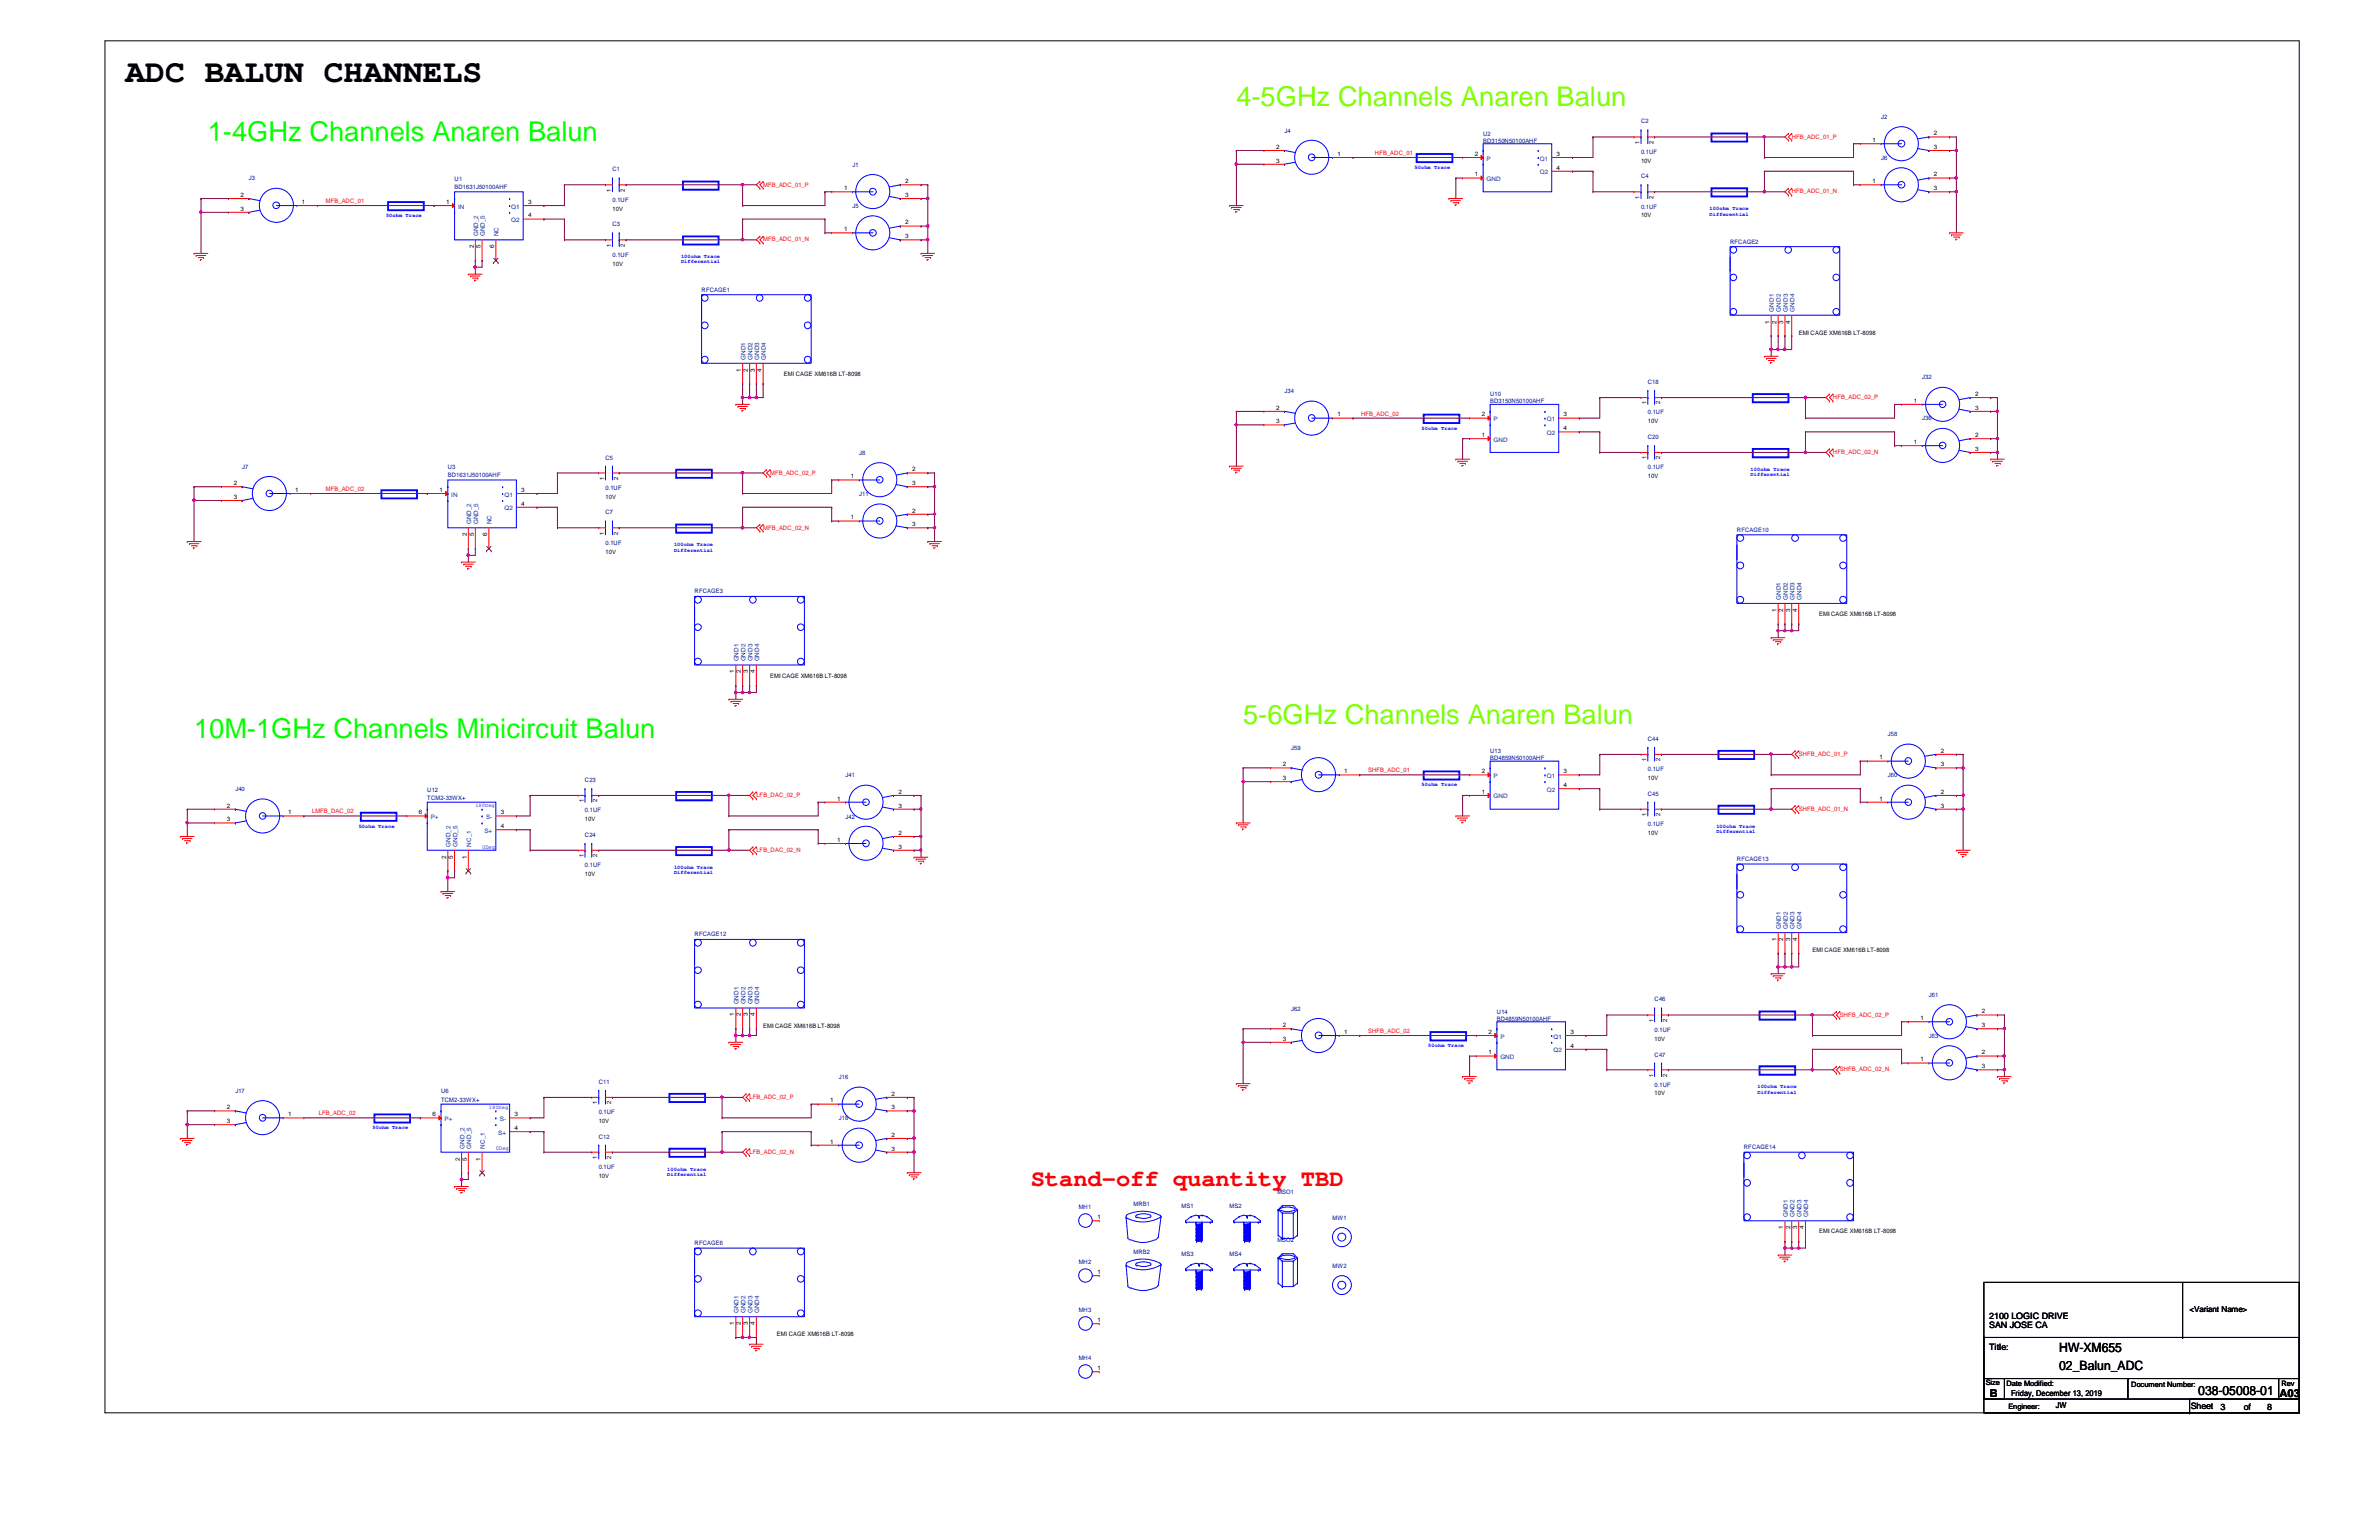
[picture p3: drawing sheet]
<svg xmlns="http://www.w3.org/2000/svg" width="432mm" height="279mm" viewBox="0 0 432 279" stroke-linecap="round" stroke-linejoin="round" font-family="sans-serif">
<defs><g id="words">
<text font-size="6" x="22.8" y="14.9">ADC BALUN CHANNELS</text>
<g font-size="5" fill="#80ff00">
<text x="224.4" y="19.3">4-5GHz Channels Anaren Balun</text>
<text x="225.6" y="131.3">5-6GHz Channels Anaren Balun</text>
</g>
<g font-size="5" fill="#0f0">
<text x="37.7" y="25.5">1-4GHz Channels Anaren Balun</text>
<text x="35.2" y="133.8">10M-1GHz Channels Minicircuit Balun</text>
</g>
<text font-size="4.3" fill="#f00" x="187.1" y="215.1">Stand-off quantity TBD</text>
<g font-size="2.3">
<text x="373.8" y="245.3">HW-XM655</text>
<text x="373.8" y="248.5">02_Balun_ADC</text>
<text x="399" y="253.2">038-05008-01</text>
</g>
<g font-size="2">
<text x="361.2" y="253.4">B</text>
<text x="413.7" y="253.4">A03</text>
</g>
<g font-size="1.6">
<text x="361.1" y="239.2">2100 LOGIC DRIVE</text>
<text x="361.1" y="244.9">Title:</text>
<text x="361.1" y="241">SAN JOSE CA</text>
<text x="397.6" y="255.7">Sheet</text>
<text x="403" y="255.8">3</text>
<text x="407.2" y="255.8">of</text>
<text x="411.5" y="255.8">8</text>
</g>
<g font-size="1.5">
<text x="397.4" y="238.1">&lt;Variant Name&gt;</text>
<text x="365" y="253.2">Friday, December 13, 2019</text>
<text x="373.1" y="255.4">JW</text>
</g>
<g font-size="1.4">
<text x="360.4" y="251.3">Size</text>
<text x="364.2" y="251.5">Date Modified:</text>
<text x="386.8" y="251.6">Document Number:</text>
<text x="414.1" y="251.5">Rev</text>
<text x="364.5" y="255.6">Engineer:</text>
</g>
<g font-size="1.1" fill="#000080">
<text x="297.9" y="22.4">C2</text>
<text x="341.4" y="21.5">J2</text>
<text x="233.1" y="24">J4</text>
<text x="269.2" y="24.6">U2</text>
<text x="269.2" y="25.9">BD3150N50100AHF</text>
<text x="297.9" y="27.9">0.1UF</text>
<text x="341.4" y="29">J6</text>
<text x="45.2" y="32.7">J3</text>
<text x="82.5" y="32.9">U1</text>
<text x="82.5" y="34.4">BD1631J50100AHF</text>
<text x="111.2" y="31.1">C1</text>
<text x="154.7" y="30.3">J1</text>
<text x="297.9" y="32.3">C4</text>
<text x="111.2" y="41.1">C3</text>
<text x="111.2" y="36.6">0.1UF</text>
<text x="154.7" y="37.7">J5</text>
<text x="297.9" y="37.8">0.1UF</text>
<text x="111.2" y="46.6">0.1UF</text>
<text x="314" y="44.2">RFCAGE2</text>
<text x="127.3" y="52.9">RFCAGE1</text>
<text x="233.1" y="71.3">J34</text>
<text x="270.5" y="71.9">U10</text>
<text x="299.1" y="69.7">C18</text>
<text x="348.9" y="68.8">J32</text>
<text x="270.5" y="73.2">BD3150N50100AHF</text>
<text x="299.1" y="75.2">0.1UF</text>
<text x="348.9" y="76.3">J36</text>
<text x="109.9" y="83.4">C5</text>
<text x="156" y="82.5">J8</text>
<text x="299.1" y="79.7">C20</text>
<text x="43.9" y="85">J7</text>
<text x="81.3" y="85.1">U3</text>
<text x="81.3" y="86.6">BD1631J50100AHF</text>
<text x="109.9" y="88.9">0.1UF</text>
<text x="299.1" y="85.1">0.1UF</text>
<text x="109.9" y="93.3">C7</text>
<text x="156" y="90">J11</text>
<text x="109.9" y="98.8">0.1UF</text>
<text x="315.3" y="96.5">RFCAGE10</text>
<text x="126.1" y="107.7">RFCAGE3</text>
<text x="234.4" y="136.1">J59</text>
<text x="270.5" y="136.7">U13</text>
<text x="270.5" y="137.9">BD4859N50100AHF</text>
<text x="299.1" y="134.4">C44</text>
<text x="342.6" y="133.6">J58</text>
<text x="42.7" y="143.5">J40</text>
<text x="77.6" y="143.6">U12</text>
<text x="106.2" y="141.9">C23</text>
<text x="153.5" y="141">J41</text>
<text x="299.1" y="139.9">0.1UF</text>
<text x="342.6" y="141">J60</text>
<text x="77.6" y="145.1">TCM2-33WX+</text>
<text x="106.2" y="147.4">0.1UF</text>
<text x="153.5" y="148.5">J42</text>
<text x="299.1" y="144.4">C45</text>
<text x="299.1" y="149.9">0.1UF</text>
<text x="106.2" y="151.8">C24</text>
<text x="106.2" y="157.3">0.1UF</text>
<text x="315.3" y="156.2">RFCAGE13</text>
<text x="126.1" y="169.9">RFCAGE12</text>
<text x="234.4" y="183.3">J62</text>
<text x="271.7" y="183.9">U14</text>
<text x="271.7" y="185.2">BD4859N50100AHF</text>
<text x="300.3" y="181.7">C46</text>
<text x="350.1" y="180.8">J61</text>
<text x="300.3" y="187.2">0.1UF</text>
<text x="300.3" y="191.7">C47</text>
<text x="350.1" y="188.3">J63</text>
<text x="108.7" y="196.6">C11</text>
<text x="152.2" y="195.8">J16</text>
<text x="300.3" y="197.1">0.1UF</text>
<text x="42.7" y="198.3">J17</text>
<text x="80.1" y="198.4">U6</text>
<text x="80.1" y="199.9">TCM2-33WX+</text>
<text x="108.7" y="202.1">0.1UF</text>
<text x="152.2" y="203.2">J18</text>
<text x="108.7" y="206.6">C12</text>
<text x="316.5" y="208.5">RFCAGE14</text>
<text x="108.7" y="212.1">0.1UF</text>
<text x="195.8" y="219.4">MH1</text>
<text x="205.7" y="218.8">MRB1</text>
<text x="214.5" y="219.2">MS1</text>
<text x="223.2" y="219.2">MS2</text>
<text x="231.9" y="216.7">MSO1</text>
<text x="241.9" y="221.3">MW1</text>
<text x="126.1" y="225.9">RFCAGE6</text>
<text x="205.7" y="227.5">MRB2</text>
<text x="214.5" y="227.9">MS3</text>
<text x="223.2" y="227.9">MS4</text>
<text x="231.9" y="225.4">MSO2</text>
<text x="195.8" y="229.4">MH2</text>
<text x="241.9" y="230">MW2</text>
<text x="195.8" y="238.1">MH3</text>
<text x="195.8" y="246.8">MH4</text>
</g>
<g font-size="1.1">
<text x="231.6" y="27">2</text>
<text x="231.6" y="29.5">3</text>
<text x="242.7" y="28.3">1</text>
<text x="267.7" y="28.3">2</text>
<text x="282.5" y="28.3">3</text>
<text x="297.6" y="26.1" transform="rotate(-90 297.6 26.1)">1</text>
<text x="297.9" y="29.5">10V</text>
<text x="300.1" y="26.1" transform="rotate(-90 300.1 26.1)">2</text>
<text x="339.9" y="25.8">1</text>
<text x="351" y="24.6">2</text>
<text x="351" y="27">3</text>
<text x="43.6" y="35.7">2</text>
<text x="110.9" y="34.8" transform="rotate(-90 110.9 34.8)">1</text>
<text x="113.4" y="34.8" transform="rotate(-90 113.4 34.8)">2</text>
<text x="153.2" y="34.5">1</text>
<text x="164.3" y="33.2">2</text>
<text x="164.3" y="35.7">3</text>
<text x="267.7" y="32">1</text>
<text x="282.5" y="30.8">4</text>
<text x="339.9" y="33.2">1</text>
<text x="351" y="32">2</text>
<text x="351" y="34.5">3</text>
<text x="43.6" y="38.2">3</text>
<text x="54.8" y="37">1</text>
<text x="81" y="37">1</text>
<text x="95.8" y="37">3</text>
<text x="95.8" y="39.5">4</text>
<text x="111.2" y="38.2">10V</text>
<text x="153.2" y="42">1</text>
<text x="164.3" y="40.7">2</text>
<text x="297.6" y="36" transform="rotate(-90 297.6 36)">1</text>
<text x="297.9" y="39.5">10V</text>
<text x="300.1" y="36" transform="rotate(-90 300.1 36)">2</text>
<text x="86" y="45" transform="rotate(-90 86 45)">2</text>
<text x="87.2" y="45" transform="rotate(-90 87.2 45)">5</text>
<text x="89.7" y="45" transform="rotate(-90 89.7 45)">6</text>
<text x="110.9" y="44.7" transform="rotate(-90 110.9 44.7)">1</text>
<text x="113.4" y="44.7" transform="rotate(-90 113.4 44.7)">2</text>
<text x="164.3" y="43.2">3</text>
<text x="111.2" y="48.2">10V</text>
<text x="321.2" y="58.7" transform="rotate(-90 321.2 58.7)">1</text>
<text x="322.5" y="58.7" transform="rotate(-90 322.5 58.7)">2</text>
<text x="323.7" y="58.7" transform="rotate(-90 323.7 58.7)">3</text>
<text x="324.9" y="58.7" transform="rotate(-90 324.9 58.7)">4</text>
<text x="326.5" y="60.7">EMI CAGE XM616B LT-8098</text>
<text x="134.5" y="67.4" transform="rotate(-90 134.5 67.4)">1</text>
<text x="135.8" y="67.4" transform="rotate(-90 135.8 67.4)">2</text>
<text x="137" y="67.4" transform="rotate(-90 137 67.4)">3</text>
<text x="138.2" y="67.4" transform="rotate(-90 138.2 67.4)">4</text>
<text x="142.3" y="68.2">EMI CAGE XM616B LT-8098</text>
<text x="358.5" y="71.8">2</text>
<text x="231.6" y="74.3">2</text>
<text x="231.6" y="76.8">3</text>
<text x="242.7" y="75.6">1</text>
<text x="268.9" y="75.6">2</text>
<text x="283.8" y="75.6">3</text>
<text x="298.9" y="73.4" transform="rotate(-90 298.9 73.4)">1</text>
<text x="299.1" y="76.8">10V</text>
<text x="301.3" y="73.4" transform="rotate(-90 301.3 73.4)">2</text>
<text x="347.3" y="73.1">1</text>
<text x="358.5" y="74.3">3</text>
<text x="268.9" y="79.3">1</text>
<text x="283.8" y="78.1">4</text>
<text x="298.9" y="83.3" transform="rotate(-90 298.9 83.3)">1</text>
<text x="301.3" y="83.3" transform="rotate(-90 301.3 83.3)">2</text>
<text x="347.3" y="80.6">1</text>
<text x="358.5" y="79.3">2</text>
<text x="358.5" y="81.8">3</text>
<text x="42.4" y="88">2</text>
<text x="53.6" y="89.2">1</text>
<text x="79.8" y="89.2">1</text>
<text x="94.6" y="89.2">3</text>
<text x="109.7" y="87.1" transform="rotate(-90 109.7 87.1)">1</text>
<text x="112.2" y="87.1" transform="rotate(-90 112.2 87.1)">2</text>
<text x="154.4" y="86.8">1</text>
<text x="165.6" y="85.5">2</text>
<text x="165.6" y="88">3</text>
<text x="299.1" y="86.7">10V</text>
<text x="42.4" y="90.5">3</text>
<text x="94.6" y="91.7">4</text>
<text x="109.9" y="90.5">10V</text>
<text x="154.4" y="94.2">1</text>
<text x="165.6" y="93">2</text>
<text x="165.6" y="95.5">3</text>
<text x="84.7" y="97.3" transform="rotate(-90 84.7 97.3)">2</text>
<text x="86" y="97.3" transform="rotate(-90 86 97.3)">5</text>
<text x="88.4" y="97.3" transform="rotate(-90 88.4 97.3)">6</text>
<text x="109.7" y="97" transform="rotate(-90 109.7 97)">1</text>
<text x="109.9" y="100.5">10V</text>
<text x="112.2" y="97" transform="rotate(-90 112.2 97)">2</text>
<text x="322.5" y="111" transform="rotate(-90 322.5 111)">1</text>
<text x="323.7" y="111" transform="rotate(-90 323.7 111)">2</text>
<text x="324.9" y="111" transform="rotate(-90 324.9 111)">3</text>
<text x="326.2" y="111" transform="rotate(-90 326.2 111)">4</text>
<text x="330.2" y="111.8">EMI CAGE XM616B LT-8098</text>
<text x="133.3" y="122.2" transform="rotate(-90 133.3 122.2)">1</text>
<text x="134.5" y="122.2" transform="rotate(-90 134.5 122.2)">2</text>
<text x="135.8" y="122.2" transform="rotate(-90 135.8 122.2)">3</text>
<text x="137" y="122.2" transform="rotate(-90 137 122.2)">4</text>
<text x="139.8" y="123">EMI CAGE XM616B LT-8098</text>
<text x="341.1" y="137.8">1</text>
<text x="352.3" y="136.6">2</text>
<text x="232.8" y="139">2</text>
<text x="232.8" y="141.5">3</text>
<text x="244" y="140.3">1</text>
<text x="268.9" y="140.3">2</text>
<text x="283.8" y="140.3">3</text>
<text x="283.8" y="142.8">4</text>
<text x="298.9" y="138.1" transform="rotate(-90 298.9 138.1)">1</text>
<text x="299.1" y="141.5">10V</text>
<text x="301.3" y="138.1" transform="rotate(-90 301.3 138.1)">2</text>
<text x="352.3" y="139">3</text>
<text x="41.2" y="146.5">2</text>
<text x="41.2" y="149">3</text>
<text x="52.3" y="147.7">1</text>
<text x="76" y="147.7">6</text>
<text x="90.9" y="147.7">3</text>
<text x="106" y="145.5" transform="rotate(-90 106 145.5)">1</text>
<text x="106.2" y="149">10V</text>
<text x="108.4" y="145.5" transform="rotate(-90 108.4 145.5)">2</text>
<text x="151.9" y="145.2">1</text>
<text x="163.1" y="144">2</text>
<text x="163.1" y="146.5">3</text>
<text x="268.9" y="144">1</text>
<text x="298.9" y="148" transform="rotate(-90 298.9 148)">1</text>
<text x="301.3" y="148" transform="rotate(-90 301.3 148)">2</text>
<text x="341.1" y="145.2">1</text>
<text x="352.3" y="144">2</text>
<text x="352.3" y="146.5">3</text>
<text x="81" y="155.8" transform="rotate(-90 81 155.8)">2</text>
<text x="82.2" y="155.8" transform="rotate(-90 82.2 155.8)">5</text>
<text x="84.7" y="155.8" transform="rotate(-90 84.7 155.8)">1</text>
<text x="90.9" y="150.2">4</text>
<text x="106" y="155.5" transform="rotate(-90 106 155.5)">1</text>
<text x="108.4" y="155.5" transform="rotate(-90 108.4 155.5)">2</text>
<text x="151.9" y="152.7">1</text>
<text x="163.1" y="151.5">2</text>
<text x="163.1" y="154">3</text>
<text x="299.1" y="151.5">10V</text>
<text x="106.2" y="158.9">10V</text>
<text x="322.5" y="170.7" transform="rotate(-90 322.5 170.7)">1</text>
<text x="323.7" y="170.7" transform="rotate(-90 323.7 170.7)">2</text>
<text x="324.9" y="170.7" transform="rotate(-90 324.9 170.7)">3</text>
<text x="326.2" y="170.7" transform="rotate(-90 326.2 170.7)">4</text>
<text x="329" y="172.8">EMI CAGE XM616B LT-8098</text>
<text x="133.3" y="184.4" transform="rotate(-90 133.3 184.4)">1</text>
<text x="134.5" y="184.4" transform="rotate(-90 134.5 184.4)">2</text>
<text x="135.8" y="184.4" transform="rotate(-90 135.8 184.4)">3</text>
<text x="137" y="184.4" transform="rotate(-90 137 184.4)">4</text>
<text x="300.1" y="185.4" transform="rotate(-90 300.1 185.4)">1</text>
<text x="302.6" y="185.4" transform="rotate(-90 302.6 185.4)">2</text>
<text x="348.6" y="185.1">1</text>
<text x="359.7" y="183.9">2</text>
<text x="138.5" y="186.4">EMI CAGE XM616B LT-8098</text>
<text x="232.8" y="186.4">2</text>
<text x="232.8" y="188.8">3</text>
<text x="244" y="187.6">1</text>
<text x="270.2" y="187.6">2</text>
<text x="270.2" y="191.3">1</text>
<text x="285" y="187.6">3</text>
<text x="285" y="190.1">4</text>
<text x="300.3" y="188.8">10V</text>
<text x="359.7" y="191.3">2</text>
<text x="359.7" y="186.4">3</text>
<text x="300.1" y="195.3" transform="rotate(-90 300.1 195.3)">1</text>
<text x="302.6" y="195.3" transform="rotate(-90 302.6 195.3)">2</text>
<text x="348.6" y="192.6">1</text>
<text x="359.7" y="193.8">3</text>
<text x="41.2" y="201.3">2</text>
<text x="41.2" y="203.7">3</text>
<text x="52.3" y="202.5">1</text>
<text x="78.5" y="202.5">6</text>
<text x="93.4" y="202.5">3</text>
<text x="108.4" y="200.3" transform="rotate(-90 108.4 200.3)">1</text>
<text x="108.7" y="203.7">10V</text>
<text x="110.9" y="200.3" transform="rotate(-90 110.9 200.3)">2</text>
<text x="150.7" y="200">1</text>
<text x="161.8" y="198.8">2</text>
<text x="161.8" y="201.3">3</text>
<text x="300.3" y="198.8">10V</text>
<text x="93.4" y="205">4</text>
<text x="150.7" y="207.5">1</text>
<text x="161.8" y="206.2">2</text>
<text x="161.8" y="208.7">3</text>
<text x="83.5" y="210.6" transform="rotate(-90 83.5 210.6)">2</text>
<text x="84.7" y="210.6" transform="rotate(-90 84.7 210.6)">5</text>
<text x="87.2" y="210.6" transform="rotate(-90 87.2 210.6)">1</text>
<text x="108.4" y="210.3" transform="rotate(-90 108.4 210.3)">1</text>
<text x="108.7" y="213.7">10V</text>
<text x="110.9" y="210.3" transform="rotate(-90 110.9 210.3)">2</text>
<text x="199.2" y="221.2">1</text>
<text x="323.7" y="223" transform="rotate(-90 323.7 223)">1</text>
<text x="324.9" y="223" transform="rotate(-90 324.9 223)">2</text>
<text x="326.2" y="223" transform="rotate(-90 326.2 223)">3</text>
<text x="327.4" y="223" transform="rotate(-90 327.4 223)">4</text>
<text x="330.2" y="223.8">EMI CAGE XM616B LT-8098</text>
<text x="199.2" y="231.1">1</text>
<text x="199.2" y="239.9">1</text>
<text x="133.3" y="240.4" transform="rotate(-90 133.3 240.4)">1</text>
<text x="134.5" y="240.4" transform="rotate(-90 134.5 240.4)">2</text>
<text x="135.8" y="240.4" transform="rotate(-90 135.8 240.4)">3</text>
<text x="137" y="240.4" transform="rotate(-90 137 240.4)">4</text>
<text x="141" y="242.4">EMI CAGE XM616B LT-8098</text>
<text x="199.2" y="248.6">1</text>
</g>
<g font-size="1.1" fill="#f00">
<text x="249.6" y="28.1">HFB_ADC_01</text>
<text x="325.2" y="25.1">HFB_ADC_01_P</text>
<text x="138.5" y="33.9">MFB_ADC_01_P</text>
<text x="325.2" y="35.1">HFB_ADC_01_N</text>
<text x="59.1" y="36.8">MFB_ADC_01</text>
<text x="138.5" y="43.8">MFB_ADC_01_N</text>
<text x="247.1" y="75.4">HFB_ADC_02</text>
<text x="332.7" y="72.4">HFB_ADC_02_P</text>
<text x="332.7" y="82.4">HFB_ADC_02_N</text>
<text x="59.1" y="89.1">MFB_ADC_02</text>
<text x="139.8" y="86.1">MFB_ADC_02_P</text>
<text x="138.5" y="96.1">MFB_ADC_02_N</text>
<text x="326.5" y="137.2">SHFB_ADC_01_P</text>
<text x="248.3" y="140.1">SHFB_ADC_01</text>
<text x="56.6" y="147.6">LMFB_DAC_02</text>
<text x="137.3" y="144.6">LFB_DAC_02_P</text>
<text x="326.5" y="147.1">SHFB_ADC_01_N</text>
<text x="137.3" y="154.6">LFB_DAC_02_N</text>
<text x="333.9" y="184.4">SHFB_ADC_02_P</text>
<text x="248.3" y="187.4">SHFB_ADC_02</text>
<text x="333.9" y="194.4">SHFB_ADC_02_N</text>
<text x="57.9" y="202.4">LFB_ADC_02</text>
<text x="136.1" y="199.4">LFB_ADC_02_P</text>
<text x="136.1" y="209.3">LFB_ADC_02_N</text>
</g>
<g font-size="1.1" fill="#004080">
<text x="269.8" y="29.1">P</text>
<text x="279.5" y="29.1">Q1</text>
<text x="269.8" y="32.9">GND</text>
<text x="279.5" y="31.6">Q2</text>
<text x="83.1" y="37.8">IN</text>
<text x="92.8" y="37.8">Q1</text>
<text x="92.8" y="40.3">Q2</text>
<text x="86.8" y="42.9" transform="rotate(-90 86.8 42.9)">GND_2</text>
<text x="88" y="42.9" transform="rotate(-90 88 42.9)">GND_5</text>
<text x="90.5" y="42.9" transform="rotate(-90 90.5 42.9)">NC</text>
<text x="322" y="56.6" transform="rotate(-90 322 56.6)">GND1</text>
<text x="323.3" y="56.6" transform="rotate(-90 323.3 56.6)">GND2</text>
<text x="324.5" y="56.6" transform="rotate(-90 324.5 56.6)">GND3</text>
<text x="325.7" y="56.6" transform="rotate(-90 325.7 56.6)">GND4</text>
<text x="135.3" y="65.3" transform="rotate(-90 135.3 65.3)">GND1</text>
<text x="136.6" y="65.3" transform="rotate(-90 136.6 65.3)">GND2</text>
<text x="137.8" y="65.3" transform="rotate(-90 137.8 65.3)">GND3</text>
<text x="139" y="65.3" transform="rotate(-90 139 65.3)">GND4</text>
<text x="271.1" y="76.4">P</text>
<text x="280.8" y="76.4">Q1</text>
<text x="271.1" y="80.1">GND</text>
<text x="280.8" y="78.9">Q2</text>
<text x="81.9" y="90.1">IN</text>
<text x="85.5" y="95.1" transform="rotate(-90 85.5 95.1)">GND_2</text>
<text x="86.8" y="95.1" transform="rotate(-90 86.8 95.1)">GND_5</text>
<text x="89.2" y="95.1" transform="rotate(-90 89.2 95.1)">NC</text>
<text x="91.6" y="90.1">Q1</text>
<text x="91.6" y="92.6">Q2</text>
<text x="323.3" y="108.8" transform="rotate(-90 323.3 108.8)">GND1</text>
<text x="324.5" y="108.8" transform="rotate(-90 324.5 108.8)">GND2</text>
<text x="325.7" y="108.8" transform="rotate(-90 325.7 108.8)">GND3</text>
<text x="327" y="108.8" transform="rotate(-90 327 108.8)">GND4</text>
<text x="134.1" y="120" transform="rotate(-90 134.1 120)">GND1</text>
<text x="135.3" y="120" transform="rotate(-90 135.3 120)">GND2</text>
<text x="136.6" y="120" transform="rotate(-90 136.6 120)">GND3</text>
<text x="137.8" y="120" transform="rotate(-90 137.8 120)">GND4</text>
<text x="271.1" y="141.1">P</text>
<text x="280.8" y="141.1">Q1</text>
<text x="280.8" y="143.6">Q2</text>
<text x="78.2" y="148.6">P+</text>
<text x="88.2" y="148.6">S-</text>
<text x="271.1" y="144.9">GND</text>
<text x="81.8" y="153.6" transform="rotate(-90 81.8 153.6)">GND_2</text>
<text x="83" y="153.6" transform="rotate(-90 83 153.6)">GND_5</text>
<text x="85.5" y="153.6" transform="rotate(-90 85.5 153.6)">NC_1</text>
<text x="87.9" y="151.1">S+</text>
<text x="323.3" y="168.6" transform="rotate(-90 323.3 168.6)">GND1</text>
<text x="324.5" y="168.6" transform="rotate(-90 324.5 168.6)">GND2</text>
<text x="325.7" y="168.6" transform="rotate(-90 325.7 168.6)">GND3</text>
<text x="327" y="168.6" transform="rotate(-90 327 168.6)">GND4</text>
<text x="134.1" y="182.2" transform="rotate(-90 134.1 182.2)">GND1</text>
<text x="135.3" y="182.2" transform="rotate(-90 135.3 182.2)">GND2</text>
<text x="136.6" y="182.2" transform="rotate(-90 136.6 182.2)">GND3</text>
<text x="137.8" y="182.2" transform="rotate(-90 137.8 182.2)">GND4</text>
<text x="272.3" y="188.4">P</text>
<text x="282" y="188.4">Q1</text>
<text x="282" y="190.9">Q2</text>
<text x="272.3" y="192.2">GND</text>
<text x="80.7" y="203.4">P+</text>
<text x="90.7" y="203.4">S-</text>
<text x="84.3" y="208.4" transform="rotate(-90 84.3 208.4)">GND_2</text>
<text x="85.5" y="208.4" transform="rotate(-90 85.5 208.4)">GND_5</text>
<text x="88" y="208.4" transform="rotate(-90 88 208.4)">NC_1</text>
<text x="90.4" y="205.9">S+</text>
<text x="324.5" y="220.9" transform="rotate(-90 324.5 220.9)">GND1</text>
<text x="325.7" y="220.9" transform="rotate(-90 325.7 220.9)">GND2</text>
<text x="327" y="220.9" transform="rotate(-90 327 220.9)">GND3</text>
<text x="328.2" y="220.9" transform="rotate(-90 328.2 220.9)">GND4</text>
<text x="134.1" y="238.3" transform="rotate(-90 134.1 238.3)">GND1</text>
<text x="135.3" y="238.3" transform="rotate(-90 135.3 238.3)">GND2</text>
<text x="136.6" y="238.3" transform="rotate(-90 136.6 238.3)">GND3</text>
<text x="137.8" y="238.3" transform="rotate(-90 137.8 238.3)">GND4</text>
</g>
<g font-size="1.1" fill="#00f">
<text x="87.5" y="154">0Deg</text>
<text x="90" y="208.7">0Deg</text>
</g>
<g font-size="1" fill="#00f">
<text x="256.8" y="30.6">50ohm Trace</text>
<text x="70.1" y="39.4">50ohm Trace</text>
<text x="310.3" y="38.1">100ohm Trace</text>
<text x="310.3" y="39.1">Differential</text>
<text x="123.6" y="46.8">100ohm Trace</text>
<text x="123.6" y="47.8">Differential</text>
<text x="258" y="77.9">50ohm Trace</text>
<text x="317.8" y="85.4">100ohm Trace</text>
<text x="317.8" y="86.4">Differential</text>
<text x="122.3" y="99.1">100ohm Trace</text>
<text x="122.3" y="100.1">Differential</text>
<text x="258" y="142.7">50ohm Trace</text>
<text x="86.3" y="146.3">180Deg</text>
<text x="65.1" y="150.2">50ohm Trace</text>
<text x="311.5" y="150.2">100ohm Trace</text>
<text x="311.5" y="151.1">Differential</text>
<text x="122.3" y="157.6">100ohm Trace</text>
<text x="122.3" y="158.6">Differential</text>
<text x="259.2" y="189.9">50ohm Trace</text>
<text x="319" y="197.4">100ohm Trace</text>
<text x="88.7" y="201.1">180Deg</text>
<text x="319" y="198.4">Differential</text>
<text x="67.6" y="204.9">50ohm Trace</text>
<text x="121.1" y="212.4">100ohm Trace</text>
<text x="121.1" y="213.4">Differential</text>
</g>
</g></defs>
<path d="M19.1 7.4h398.2v248.9h-398.2zM360.1 232.7h57.2v23.6h-57.2zM396.2 232.7v10M360.1 242.7h57.2v7.4h-57.2zM360.1 250.1h26.1v3.7h-26.1zM360.1 250.1h3.7v3.7h-3.7zM386.2 250.1h31.1v3.7h-31.1zM396.2 242.7h.1M397.4 253.8h19.9v2.5h-19.9zM397.4 256.3h.1M413.6 250.1h3.7v3.7h-3.7z" fill="none" stroke="#000" stroke-width=".18"/>
<g fill="none" stroke="#00f" stroke-width=".34">
<path d="M70.4 36.7h6.5v1.4h-6.5zM124 32.9h6.4v1.5h-6.4zM257.1 27.9h6.5v1.5h-6.5zM310.6 24.2h6.5v1.5h-6.5zM310.6 34.2h6.5v1.4h-6.5zM124 42.9h6.4v1.5h-6.4zM258.4 75.2h6.5v1.5h-6.5zM318.1 71.5h6.5v1.5h-6.5zM69.2 88.9h6.5v1.5h-6.5zM122.7 85.2h6.5v1.5h-6.5zM122.7 95.2h6.5v1.4h-6.5zM318.1 81.4h6.5v1.6h-6.5z"/>
<path d="M258.4 140h6.5v1.4h-6.5zM311.9 136.2h6.5v1.5h-6.5zM65.5 147.4h6.5v1.5h-6.5zM122.7 153.7h6.5v1.5h-6.5zM122.7 143.7h6.5v1.5h-6.5zM311.9 146.2h6.5v1.5h-6.5zM121.5 198.5h6.5v1.4h-6.5zM259.6 187.2h6.5v1.6h-6.5zM319.4 183.5h6.4v1.5h-6.4zM319.4 193.5h6.4v1.5h-6.4zM67.9 202.2h6.5v1.5h-6.5zM121.5 208.4h6.5v1.5h-6.5z"/>
</g>
<g fill="none" stroke="#f00" stroke-width=".18">
<path d="M137.9 34.2h.1M137.9 32.9h.1M137.9 32.9l-.6 .6 .6 .7M138.5 32.9h.1M138.5 34.2h.1M138.5 32.9l-.6 .6 .6 .7M151 34.8h.1M151 34.8h3.7M163.4 36h3.8M163.4 33.5h3.8M167.2 33.5h.1M167.2 36h.1"/>
<path d="M223.2 37.3h.1M223.2 37.3h2.4M223.5 37.6h.1M223.5 37.6h1.8M223.9 38h1M224.3 38.4h.1M224.3 38.4h.2M224.9 38h.1M263 36h.1M263 36h2.5M263.4 36.4h.1M263.4 36.4h1.7"/>
<path d="M263.7 36.8h1.1M264.1 37.2h.1M264.1 37.2h.3M264.8 36.8h.1M324.6 25.4h.1M324.6 24.2h.1M324.6 35.4h.1M324.6 34.2h.1M324.6 24.2l-.6 .6 .6 .6M324.6 34.2l-.6 .6 .6 .6M325.2 24.2h.1M325.2 25.4h.1"/>
<path d="M325.2 34.2h.1M325.2 35.4h.1M325.2 24.2l-.6 .6 .6 .6M325.2 34.2l-.6 .6 .6 .6M35.2 46h.1M35.2 46h2.5M35.6 46.4h.1M35.6 46.4h1.7M36 46.7h1M36.4 47.1h.1M36.4 47.1h.2M37 46.7h.1"/>
<path d="M85 49.7h.1M85 49.7h2.5M85.4 50.1h.1M85.4 50.1h1.7M85.8 50.5h.9M86.1 50.8h.1M86.1 50.8h.3M86.7 50.5h.1M137.9 44.1h.1M137.9 42.9h.1M137.9 42.9l-.6 .6 .6 .6M138.5 42.9h.1"/>
<path d="M138.5 44.1h.1M138.5 42.9l-.6 .6 .6 .6M167.2 46h.1M167.2 46h2.4M167.5 46.4h.1M167.5 46.4h1.8M167.9 46.7h1M168.3 47.1h.1M168.3 47.1h.2M168.9 46.7h.1M353.9 42.2h.1M353.9 42.2h2.4"/>
<path d="M354.2 42.6h.1M354.2 42.6h1.8M354.6 43h1M355 43.4h.1M355 43.4h.2M355.6 43h.1M133.6 73.4h.1M133.6 73.4h2.5M133.9 73.7h.1M133.9 73.7h1.8M134.3 74.1h1M134.7 74.5h.1"/>
<path d="M134.7 74.5h.2M134.8 69.6h.1M134.8 65.9v3.7M135.3 74.1h.1M136.1 69.6h.1M136.1 65.9v3.7M137.3 69.6h.1M137.3 65.9v3.7M138.5 69.6h.1M138.5 65.9v3.7M320.3 64.6h.1M320.3 64.6h2.4"/>
<path d="M320.6 65h.1M320.6 65h1.8M321 65.4h1M321.4 65.8h.1M321.4 65.8h.2M322 65.4h.1M332.1 72.8h.1M332.1 71.5h.1M332.1 71.5l-.7 .6 .7 .7M332.7 71.5h.1M332.7 72.8h.1M332.7 71.5l-.6 .6 .6 .7"/>
<path d="M34 98.3h.1M34 98.3h2.5M34.4 98.6h.1M34.4 98.6h1.7M34.7 99h1M35.1 99.4h.1M35.1 99.4h.2M35.7 99h.1M137.9 96.4h.1M137.9 95.2h.1M137.9 95.2l-.6 .6 .6 .6M138.5 95.2h.1"/>
<path d="M138.5 96.4h.1M138.5 95.2l-.6 .6 .6 .6M139.1 86.4h.1M139.1 85.2h.1M139.1 85.2l-.6 .6 .6 .6M139.8 85.2h.1M139.8 86.4h.1M139.8 85.2l-.7 .6 .7 .6M168.4 98.3h.1M168.4 98.3h2.5M168.8 98.6h.1M168.8 98.6h1.7"/>
<path d="M169.2 99h.9M169.5 99.4h.1M169.5 99.4h.3M170.1 99h.1M223.2 84.6h.1M223.2 84.6h2.4M223.5 85h.1M223.5 85h1.8M223.9 85.3h1M224.3 85.7h.1M224.3 85.7h.2M224.9 85.3h.1"/>
<path d="M264.2 83.3h.1M264.2 83.3h2.5M264.6 83.7h.1M264.6 83.7h1.8M265 84.1h1M265.3 84.5h.1M265.3 84.5h.3M266 84.1h.1M332.1 82.7h.1M332.1 81.4h.1M332.1 81.4l-.7 .7 .7 .6M332.7 81.4h.1"/>
<path d="M332.7 82.7h.1M332.7 81.4l-.6 .7 .6 .6M361.3 83.3h.1M361.3 83.3h2.5M361.7 83.7h.1M361.7 83.7h1.7M362.1 84.1h1M362.4 84.5h.1M362.4 84.5h.3M363.1 84.1h.1M83.8 102h.1M83.8 102h2.5"/>
<path d="M84.2 102.4h.1M84.2 102.4h1.7M84.5 102.7h1M84.9 103.1h.1M84.9 103.1h.2M85.5 102.7h.1M321.5 115.7h.1M321.5 115.7h2.5M321.9 116.1h.1M321.9 116.1h1.7M322.2 116.4h1M322.6 116.8h.1"/>
<path d="M322.6 116.8h.3M323.2 116.4h.1M132.3 126.9h.1M132.3 126.9h2.5M132.7 127.3h.1M132.7 127.3h1.7M133.1 127.6h1M133.4 128h.1M133.4 128h.3M134.1 127.6h.1M325.8 137.5h.1M325.8 136.2h.1"/>
<path d="M325.8 136.2l-.6 .7 .6 .6M326.5 136.2h.1M326.5 137.5h.1M326.5 136.2l-.7 .7 .7 .6M32.7 151.8h.1M32.7 151.8h2.5M33.1 152.1h.1M33.1 152.1h1.7M33.5 152.5h1M33.9 152.9h.1M33.9 152.9h.2M34.5 152.5h.1"/>
<path d="M136.7 144.9h.1M136.7 143.7h.1M136.7 154.9h.1M136.7 153.7h.1M136.7 143.7l-.6 .6 .6 .6M136.7 153.7l-.6 .6 .6 .6M137.3 143.7h.1M137.3 144.9h.1M137.3 153.7h.1M137.3 154.9h.1M137.3 143.7l-.6 .6 .6 .6M137.3 153.7l-.6 .6 .6 .6"/>
<path d="M165.9 155.5h.1M165.9 155.5h2.5M166.3 155.9h.1M166.3 155.9h1.7M166.7 156.3h.9M167 156.6h.1M167 156.6h.3M167.6 156.3h.1M224.4 149.3h.1M224.4 149.3h2.5M224.8 149.6h.1M224.8 149.6h1.7"/>
<path d="M225.2 150h.9M225.5 150.4h.1M225.5 150.4h.3M226.1 150h.1M264.2 148h.1M264.2 148h2.5M264.6 148.4h.1M264.6 148.4h1.8M265 148.8h1M265.3 149.2h.1M265.3 149.2h.3M266 148.8h.1"/>
<path d="M325.8 147.4h.1M325.8 146.2h.1M325.8 146.2l-.6 .6 .6 .6M326.5 146.2h.1M326.5 147.4h.1M326.5 146.2l-.7 .6 .7 .6M338.9 145.5h.1M338.9 145.5h3.7M351.4 144.3h3.7M351.4 146.8h3.7M355.1 154.3h.1M355.1 144.3h.1"/>
<path d="M355.1 146.8h.1M355.1 154.3h2.5M355.5 154.6h.1M355.5 154.6h1.7M355.9 155h.9M356.2 155.4h.1M356.2 155.4h.2M356.8 155h.1M80.1 161.8h.1M80.1 161.8h2.4M80.4 162.1h.1M80.4 162.1h1.8"/>
<path d="M80.8 162.5h1M81.2 162.9h.1M81.2 162.9h.2M81.8 162.5h.1M321.5 176.7h.1M321.5 176.7h2.5M321.9 177h.1M321.9 177h1.7M322.2 177.4h1M322.6 177.8h.1M322.6 177.8h.3M323.2 177.4h.1"/>
<path d="M132.3 189.1h.1M132.3 189.1h2.5M132.7 189.5h.1M132.7 189.5h1.7M133.1 189.9h1M133.4 190.2h.1M133.4 190.2h.3M134.1 189.9h.1M135.4 199.7h.1M135.4 198.5h.1M135.4 198.5l-.6 .6 .6 .6M136.1 198.5h.1"/>
<path d="M136.1 199.7h.1M136.1 198.5l-.7 .6 .7 .6M224.4 196.6h.1M224.4 196.6h2.5M224.8 197h.1M224.8 197h1.7M225.2 197.3h.9M225.5 197.7h.1M225.5 197.7h.3M226.1 197.3h.1M265.5 195.3h.1M265.5 195.3h2.5"/>
<path d="M265.9 195.7h.1M265.9 195.7h1.7M266.2 196.1h1M266.6 196.5h.1M266.6 196.5h.3M267.2 196.1h.1M299.1 184.1h.1M299.1 184.1h1.2M301.6 184.1h1.2M302.8 184.1h.1M333.3 184.8h.1M333.3 183.5h.1"/>
<path d="M333.3 194.7h.1M333.3 193.5h.1M333.3 183.5l-.6 .6 .6 .7M333.3 193.5l-.6 .6 .6 .6M333.9 183.5h.1M333.9 184.8h.1M333.9 193.5h.1M333.9 194.7h.1M333.9 183.5l-.6 .6 .6 .7M333.9 193.5l-.6 .6 .6 .6M362.5 195.3h.1M362.5 195.3h2.5"/>
<path d="M362.9 195.7h.1M362.9 195.7h1.8M363.3 196.1h1M363.7 196.5h.1M363.7 196.5h.2M364.3 196.1h.1M32.7 206.5h.1M32.7 206.5h2.5M33.1 206.9h.1M33.1 206.9h1.7M33.5 207.3h1M33.9 207.6h.1"/>
<path d="M33.9 207.6h.2M34.5 207.3h.1M38.9 201.5h.1M38.9 204h.1M38.9 201.5h3.8M38.9 204h3.8M51.4 202.8h3.8M55.2 202.8h.1M82.5 215.3h.1M82.5 215.3h2.5M82.9 215.6h.1M82.9 215.6h1.7"/>
<path d="M83.3 216h1M83.7 216.4h.1M83.7 216.4h.2M84.3 216h.1M135.4 209.7h.1M135.4 208.4h.1M135.4 208.4l-.6 .6 .6 .7M136.1 208.4h.1M136.1 209.7h.1M136.1 208.4l-.7 .6 .7 .7M164.7 212.8h.1M164.7 212.8h2.5"/>
<path d="M165.1 213.1h.1M165.1 213.1h1.7M165.4 213.5h1M165.8 213.9h.1M165.8 213.9h.2M166.4 213.5h.1M198.3 231.4h1.2M198.3 221.5h1.2M199.5 231.4h.1M199.5 221.5h.1M322.7 227.7h.1M322.7 227.7h2.5"/>
<path d="M323.1 228.1h.1M323.1 228.1h1.8M323.5 228.4h1M323.9 228.8h.1M323.9 228.8h.2M324.5 228.4h.1M136.1 243.9h.1M136.1 243.9h2.4M136.4 244.3h.1M136.4 244.3h1.8M136.8 244.6h1M137.2 245h.1"/>
<path d="M137.2 245h.2M137.8 244.6h.1"/>
</g>
<g fill="none" stroke="#00f" stroke-width=".18">
<path d="M154.7 34.8h.1M154.7 34.8h3.8M161.4 35.6l2 .4M163.4 36h.1M163.4 33.5h.1M163.4 33.5l-2 .4M127.3 53.5h19.9v12.4h-19.9zM127.3 57.8h.1M127.3 55.3v2.5M77.6 145.5h12.4v8.8h-12.4zM77.6 149.3h.1M77.6 148h.1"/>
<path d="M77.6 146.8h.1M87.5 149.3h.1M87.5 148h.1M87.5 146.8h.1M342.6 145.5h.1M342.6 145.5h3.8M349.4 146.4l2 .4M351.4 146.8h.1M351.4 144.3h.1M351.4 144.3l-2 .4M300.3 184.1h.1M300.3 182.9h.1"/>
<path d="M300.3 182.9v2.5M301.6 184.1h.1M301.6 182.9h.1M301.6 182.9v2.5M42.7 204h.1M42.7 201.5h.1M42.7 201.5l2 .4M44.7 203.7l-2 .3M47.7 202.8h3.7M51.4 202.8h.1M198.3 231.4h.1M198.3 221.5h.1"/>
<path d="M223.9 230.3h.1M223.9 230.2h.1M223.9 230.3l.1 .1M223.9 230.2v.1M224 230.4h.1M224.9 229.4h.1M224.9 229.4l-1 .8M225.8 230.4h.1M225.8 230.7h.1M225.8 231.1l.1 .1M225.8 230.8l.1 .1M225.8 230.4v.4"/>
<path d="M225.8 231.6l.1 .1M225.8 231.3l.1 .1M225.8 231.8l.1 .1M225.8 232.1l.1 .1M225.8 232.3l.1 .2M225.8 232.5l.1 .2M225.8 232.8l.1 .1M225.8 233l.1 .2M225.8 233.3l.1 .1M225.8 233.6l.1 .1M225.8 233.8l.1 .1M225.9 231.4h.1"/>
<path d="M225.9 231.2h.1M225.9 230.9h.1M225.9 231.7h.1M225.9 231.9h.1M225.9 232.2h.1M225.9 232.5h.1M225.9 232.7h.1M225.9 232.9h.1M225.9 233.2h.1M225.9 233.4h.1M225.9 233.7h.1M225.9 233.9h.1"/>
<path d="M225.9 231.4l-.1 .2M225.9 230.9l-.1 .2M225.9 231.7l-.1 .1M225.9 231.9l-.1 .2M225.9 231.2l-.1 .1M225.9 232.2l-.1 .1M225.9 232.7l-.1 .1M225.9 232.9l-.1 .1M225.9 233.2l-.1 .1M225.9 232.5h-.1M225.9 233.7l-.1 .1M225.9 233.4l-.1 .2"/>
<path d="M225.9 233.9h.9M226.3 229.3h.1M226.3 229.3l-.5-.1-.9 .2M226.3 229.3v.3h.1M226.4 229.6h.1M226.8 231.3h.1M226.8 231.1h.1M226.8 230.8h.1M226.8 231.6h.1M226.8 231.8h.1M226.8 232.1h.1M226.8 232.3h.1"/>
<path d="M226.8 232.5h.1M226.8 232.8h.1M226.8 233h.1M226.8 233.3h.1M226.8 233.6h.1M226.8 233.8h.1M226.8 233.9h.1M226.8 231.3l.1 .1M226.8 231.3l-.9 .1M226.8 232.1l.1 .1M226.8 231.8l.1 .1M226.8 231.1l-.9 .1"/>
<path d="M226.8 230.8l.1 .1M226.8 230.8l-.9 .1M226.8 232.5l.1 .2M226.8 231.6l-.9 .1M226.8 231.1l.1 .1M226.8 232.3l.1 .2M226.8 231.6l.1 .1M226.8 232.8l.1 .1M226.8 231.8l-.9 .1M226.8 233l.1 .2M226.8 232.1l-.9 .1M226.8 233.3l.1 .1"/>
<path d="M226.8 232.3l-.9 .2M226.8 233.6l.1 .1M226.8 232.5l-.9 .2M226.8 232.8l-.9 .1M226.8 233l-.9 .2M226.8 233.3l-.9 .1M226.8 233.6l-.9 .1M226.8 233.8l-.9 .1M226.8 233.8v.1M226.9 230.7h.1M226.9 230.9h.1M226.9 229.2h.1"/>
<path d="M226.9 230.4h.1M226.9 231.4h.1M226.9 231.2h.1M226.9 231.7h.1M226.9 231.9h.1M226.9 232.2h.1M226.9 232.5h.1M226.9 232.7h.1M226.9 232.9h.1M226.9 233.2h.1M226.9 233.4h.1M226.9 233.7h.1"/>
<path d="M226.9 230.7l-1.1 .1M226.9 230.9l-1.1 .2M226.9 230.7l-.1 .1M226.9 230.9l-.1 .2M226.9 229.2l.9 .2M226.9 229.2l-.5 .1v.3M226.9 230.4v.3M226.9 231.4l-.1 .2M226.9 231.4l-1.1 .2M226.9 231.2l-.1 .1M226.9 231.2l-1.1 .1M226.9 231.7l-.1 .1"/>
<path d="M226.9 231.7l-1.1 .1M226.9 231.9l-.1 .2M226.9 231.9l-1.1 .2M226.9 232.2l-.1 .1M226.9 232.2l-1.1 .1M226.9 232.5h-.1M226.9 232.5h-1.1M226.9 232.7l-.1 .1M226.9 232.7l-1.1 .1M226.9 232.9l-.1 .1M226.9 232.9l-1.1 .1M226.9 233.2l-.1 .1"/>
<path d="M226.9 233.2l-1.1 .1M226.9 233.4l-.1 .2M226.9 233.4l-1.1 .2M226.9 233.7l-.1 .1M226.9 233.7l-1.1 .1M227.8 229.4h.1M227.8 229.4l1 .8M228.4 230.4h.1M228.8 230.3h.1M228.8 230.2h.1M228.8 230.3l-4.8 .1M228.8 230.2v.1"/>
<circle cx="158.4" cy="34.8" r="3.1"/>
<circle cx="158.4" cy="34.8" r=".62"/>
<circle cx="127.9" cy="59" r=".6"/>
<circle cx="127.9" cy="54.1" r=".59"/>
<circle cx="137.9" cy="54.1" r=".59"/>
<circle cx="146.6" cy="59" r=".6"/>
<circle cx="146.6" cy="54.1" r=".59"/>
<circle cx="127.9" cy="65.2" r=".6"/>
<circle cx="146.6" cy="65.2" r=".6"/>
<circle cx="346.4" cy="145.5" r="3.1"/>
<circle cx="346.4" cy="145.5" r=".59"/>
<circle cx="47.7" cy="202.8" r=".6"/>
<circle cx="47.7" cy="202.8" r="3.1"/>
<circle cx="197" cy="221.4" r="1.23"/>
<circle cx="197" cy="231.4" r="1.22"/>
<circle cx="243.5" cy="233.2" r=".72"/>
<circle cx="243.6" cy="233.1" r="1.72"/>
</g>
<path d="M77.2 147.7l.4 .3-.4 .4z" fill="#f00"/>
<g fill="none" stroke="#f00" stroke-width=".18">
<path d="M296.6 24.8h.1M296.6 24.8h1.3M299.1 24.8h1.2M300.3 24.8h.1M73.8 148h.1M73.8 148h3.8M77.2 147.7l.4 .3-.4 .4zM81.3 158h.1M81.3 154.3v3.7M82.5 158h.1M82.5 154.3v3.7M85 158h.1"/>
<path d="M85 154.3v3.7M90 148h3.7M90 150.5h3.7M93.7 150.5h.1M93.7 148h.1M230.6 186.6h.1M230.6 189.1h.1M230.6 186.6h3.8M230.6 189.1h3.8M243.1 187.9h3.7M246.8 187.9h.1M198.3 240.2h1.2"/>
<path d="M199.5 240.2h.1"/>
</g>
<path d="M84.6 158.4h.1M84.6 157.6l.8 .8M85.4 157.6l-.8 .8M85.4 158.4h.1" fill="none" stroke="#804000" stroke-width=".18"/>
<g fill="none" stroke="#00f" stroke-width=".18">
<path d="M297.9 24.8h.1M297.9 23.6h.1M297.9 23.6v2.5M299.1 24.8h.1M299.1 23.6h.1M299.1 23.6v2.5M81.3 87.1h12.4v8.7h-12.4zM81.3 90.8h.1M81.3 89.5h.1M81.3 88.3h.1M91.2 90.8h.1M91.2 89.5h.1"/>
<path d="M91.2 88.3h.1M234.4 189.1h.1M234.4 186.6h.1M234.4 186.6l1.9 .4M236.3 188.8l-1.9 .3M239.4 187.9h3.7M243.1 187.9h.1M215.2 230.3h.1M215.2 230.2h.1M215.2 230.3l.1 .1M215.2 230.2v.1M215.3 230.4h.1"/>
<path d="M216.2 229.4h.1M216.2 229.4l-1 .8M217.1 230.4h.1M217.1 230.7h.1M217.1 231.1l.1 .1M217.1 230.8l.1 .1M217.1 230.4v.4M217.1 231.6l.1 .1M217.1 231.3l.1 .1M217.1 231.8l.1 .1M217.1 232.1l.1 .1M217.1 232.3l.1 .2"/>
<path d="M217.1 232.5l.1 .2M217.1 232.8l.1 .1M217.1 233l.1 .2M217.1 233.3l.1 .1M217.1 233.6l.1 .1M217.1 233.8l.1 .1M217.2 231.4h.1M217.2 231.2h.1M217.2 230.9h.1M217.2 231.7h.1M217.2 231.9h.1M217.2 232.2h.1"/>
<path d="M217.2 232.5h.1M217.2 232.7h.1M217.2 232.9h.1M217.2 233.2h.1M217.2 233.4h.1M217.2 233.7h.1M217.2 233.9h.1M217.2 231.4l-.1 .2M217.2 230.9l-.1 .2M217.2 232.5h-.1M217.2 231.2l-.1 .1M217.2 231.7l-.1 .1"/>
<path d="M217.2 231.9l-.1 .2M217.2 232.2l-.1 .1M217.2 232.7l-.1 .1M217.2 232.9l-.1 .1M217.2 233.2l-.1 .1M217.2 233.4l-.1 .2M217.2 233.7l-.1 .1M217.2 233.9h.9M217.6 229.3h.1M217.6 229.3l-.5-.1-.9 .2M217.6 229.3v.3h.1M217.7 229.6h.1"/>
<path d="M218.1 231.3h.1M218.1 231.1h.1M218.1 230.8h.1M218.1 231.6h.1M218.1 231.8h.1M218.1 232.1h.1M218.1 232.3h.1M218.1 232.5h.1M218.1 232.8h.1M218.1 233h.1M218.1 233.3h.1M218.1 233.6h.1"/>
<path d="M218.1 233.8h.1M218.1 233.9h.1M218.1 231.3l.1 .1M218.1 231.3l-.9 .1M218.1 231.1l-.9 .1M218.1 230.8l.1 .1M218.1 230.8l-.9 .1M218.1 231.6l-.9 .1M218.1 231.1l.1 .1M218.1 231.6l.1 .1M218.1 231.8l-.9 .1M218.1 231.8l.1 .1"/>
<path d="M218.1 232.1l-.9 .1M218.1 232.1l.1 .1M218.1 232.3l-.9 .2M218.1 232.3l.1 .2M218.1 232.5l-.9 .2M218.1 232.5l.1 .2M218.1 232.8l-.9 .1M218.1 232.8l.1 .1M218.1 233l-.9 .2M218.1 233l.1 .2M218.1 233.3l-.9 .1M218.1 233.3l.1 .1"/>
<path d="M218.1 233.6l-.9 .1M218.1 233.6l.1 .1M218.1 233.8l-.9 .1M218.1 233.8v.1M218.2 230.7h.1M218.2 230.9h.1M218.2 229.2h.1M218.2 230.4h.1M218.2 231.4h.1M218.2 231.2h.1M218.2 231.7h.1M218.2 231.9h.1"/>
<path d="M218.2 232.2h.1M218.2 232.5h.1M218.2 232.7h.1M218.2 232.9h.1M218.2 233.2h.1M218.2 233.4h.1M218.2 233.7h.1M218.2 230.7l-1.1 .1M218.2 230.9l-1.1 .2M218.2 230.7l-.1 .1M218.2 230.9l-.1 .2M218.2 229.2l.9 .2"/>
<path d="M218.2 229.2l-.5 .1v.3M218.2 230.4v.3M218.2 231.4l-.1 .2M218.2 231.4l-1.1 .2M218.2 231.2l-.1 .1M218.2 231.2l-1.1 .1M218.2 231.7l-.1 .1M218.2 231.7l-1.1 .1M218.2 231.9l-.1 .2M218.2 231.9l-1.1 .2M218.2 232.2l-.1 .1M218.2 232.2l-1.1 .1"/>
<path d="M218.2 232.5h-.1M218.2 232.5h-1.1M218.2 232.7l-.1 .1M218.2 232.7l-1.1 .1M218.2 232.9l-.1 .1M218.2 232.9l-1.1 .1M218.2 233.2l-.1 .1M218.2 233.2l-1.1 .1M218.2 233.4l-.1 .2M218.2 233.4l-1.1 .2M218.2 233.7l-.1 .1M218.2 233.7l-1.1 .1"/>
<path d="M219.1 229.4h.1M219.1 229.4l.9 .8M219.7 230.4h.1M220 230.3h.1M220 230.2h.1M220 230.3l-4.7 .1M220 230.2v.1M198.3 240.2h.1"/>
<circle cx="239.3" cy="187.9" r="3.1"/>
<circle cx="239.3" cy="187.8" r=".62"/>
<circle cx="197" cy="240.1" r="1.23"/>
</g>
<path d="M80.9 89.2l.4 .3-.4 .4z" fill="#f00"/>
<g fill="none" stroke="#f00" stroke-width=".18">
<path d="M109.9 43.5h.1M109.9 43.5h1.3M112.4 43.5h1.2M113.6 43.5h.1M77.6 89.5h.1M77.6 89.5h3.7M80.9 89.2l.4 .3-.4 .4zM85 99.5h.1M85 95.8v3.7M86.3 99.5h.1M86.3 95.8v3.7M88.7 99.5h.1"/>
<path d="M88.7 95.8v3.7M93.7 89.5h3.8M93.7 92h3.8M97.5 89.5h.1M97.5 92h.1M322.7 113.2h.1M322.7 109.5v3.7M324 113.2h.1M324 109.5v3.7M325.2 113.2h.1M325.2 109.5v3.7M326.5 113.2h.1"/>
<path d="M326.5 109.5v3.7M338.9 138.1h.1M338.9 138.1h3.7M351.4 136.9h3.7M351.4 139.3h3.7M355.1 136.9h.1M355.1 139.3h.1M297.9 146.8h.1M297.9 146.8h1.2M300.3 146.8h1.3M301.6 146.8h.1M133.6 186.6h.1"/>
<path d="M133.6 182.9v3.7M134.8 186.6h.1M134.8 182.9v3.7M136.1 186.6h.1M136.1 182.9v3.7M137.3 186.6h.1M137.3 182.9v3.7M324 225.2h.1M324 221.5v3.7M325.2 225.2h.1M325.2 221.5v3.7M326.5 225.2h.1"/>
<path d="M326.5 221.5v3.7M327.7 225.2h.1M327.7 221.5v3.7M198.3 248.9h1.2M199.5 248.9h.1"/>
</g>
<path d="M88.3 99.9h.1M88.3 99.1l.9 .8M89.1 99.1l-.8 .8M89.2 99.9h.1" fill="none" stroke="#804000" stroke-width=".18"/>
<g fill="none" stroke="#00f" stroke-width=".18">
<path d="M111.2 43.5h.1M111.2 42.2h.1M111.2 42.2v2.5M112.4 43.5h.1M112.4 42.2h.1M112.4 42.2v2.5M315.3 97h19.9v12.5h-19.9zM315.3 98.9v2.5M315.3 101.4h.1M342.6 138.1h.1M342.6 138.1h3.8M349.4 139l2 .3"/>
<path d="M351.4 139.3h.1M351.4 136.9h.1M351.4 136.9l-2 .3M299.1 146.8h.1M299.1 145.5h.1M299.1 145.5v2.5M300.3 146.8h.1M300.3 145.5h.1M300.3 145.5v2.5M126.1 170.4h19.9v12.5h-19.9zM126.1 174.8h.1M126.1 172.3v2.5"/>
<path d="M271.7 185.4h12.4v8.7h-12.4zM271.7 189.1h.1M271.7 187.9h.1M271.7 186.6h.1M281.6 189.1h.1M281.6 187.9h.1M281.6 186.6h.1M316.5 209h19.9v12.5h-19.9zM316.5 213.4h.1M316.5 210.9v2.5M215.2 221.6h.1M215.2 221.5h.1"/>
<path d="M215.2 221.6l.1 .1M215.2 221.5v.1M215.3 221.7h.1M216.2 220.7h.1M216.2 220.7l-1 .8M217.1 221.7h.1M217.1 222h.1M217.1 222.3l.1 .2M217.1 222.1l.1 .1M217.1 221.7v.4M217.1 222.8l.1 .2M217.1 222.6l.1 .1"/>
<path d="M217.1 223.1l.1 .1M217.1 223.4l.1 .1M217.1 223.6l.1 .1M217.1 223.9l.1 .1M217.1 224.1l.1 .1M217.1 224.3l.1 .2M217.1 224.6l.1 .1M217.1 224.8l.1 .2M217.1 225.1l.1 .1M217.2 222.7h.1M217.2 222.5h.1M217.2 222.2h.1"/>
<path d="M217.2 223h.1M217.2 223.2h.1M217.2 223.5h.1M217.2 223.7h.1M217.2 224h.1M217.2 224.2h.1M217.2 224.5h.1M217.2 224.7h.1M217.2 225h.1M217.2 225.2h.1M217.2 225.2h.9M217.2 222.7l-.1 .1"/>
<path d="M217.2 222.2l-.1 .1M217.2 222.5l-.1 .1M217.2 223l-.1 .1M217.2 223.2l-.1 .2M217.2 223.5l-.1 .1M217.2 223.7l-.1 .2M217.2 224l-.1 .1M217.2 224.2l-.1 .1M217.2 224.5l-.1 .1M217.2 224.7l-.1 .1M217.2 225l-.1 .1M217.6 220.6h.1"/>
<path d="M217.6 220.6v.3h.1M217.6 220.6l-.5-.1-.9 .2M217.7 220.9h.1M218.1 222.6h.1M218.1 222.3h.1M218.1 222.1h.1M218.1 222.8h.1M218.1 223.1h.1M218.1 223.4h.1M218.1 223.6h.1M218.1 223.9h.1M218.1 224.1h.1"/>
<path d="M218.1 224.3h.1M218.1 224.6h.1M218.1 224.8h.1M218.1 225.1h.1M218.1 225.2h.1M218.1 223.9l-.9 .1M218.1 224.6l-.9 .1M218.1 225.1l-.9 .1M218.1 222.6l.1 .1M218.1 222.6l-.9 .1M218.1 223.1l.1 .1M218.1 222.3l-.9 .2"/>
<path d="M218.1 222.1l.1 .1M218.1 222.1l-.9 .1M218.1 222.8l-.9 .2M218.1 222.3l.1 .2M218.1 222.8l.1 .2M218.1 223.1l-.9 .1M218.1 223.4l-.9 .1M218.1 223.4l.1 .1M218.1 223.6l-.9 .1M218.1 223.6l.1 .1M218.1 223.9l.1 .1M218.1 224.1l-.9 .1"/>
<path d="M218.1 224.1l.1 .1M218.1 224.3l-.9 .2M218.1 224.3l.1 .2M218.1 224.6l.1 .1M218.1 224.8l-.9 .2M218.1 224.8l.1 .2M218.1 225.1v.1M218.2 222h.1M218.2 222.2h.1M218.2 220.5h.1M218.2 221.7h.1M218.2 222.7h.1"/>
<path d="M218.2 222.5h.1M218.2 223h.1M218.2 223.2h.1M218.2 223.5h.1M218.2 223.7h.1M218.2 224h.1M218.2 224.2h.1M218.2 224.5h.1M218.2 224.7h.1M218.2 225h.1M218.2 222l-1.1 .1M218.2 222.2l-1.1 .1"/>
<path d="M218.2 222l-.1 .1M218.2 222.2l-.1 .1M218.2 223.5l-.1 .1M218.2 220.5l.9 .2M218.2 220.5l-.5 .1v.3M218.2 221.7v.3M218.2 222.7l-.1 .1M218.2 222.7l-1.1 .1M218.2 222.5l-.1 .1M218.2 222.5l-1.1 .1M218.2 223l-.1 .1M218.2 223l-1.1 .1"/>
<path d="M218.2 223.2l-.1 .2M218.2 223.2l-1.1 .2M218.2 223.5l-1.1 .1M218.2 223.7l-.1 .2M218.2 223.7l-1.1 .2M218.2 224l-.1 .1M218.2 224l-1.1 .1M218.2 224.2l-.1 .1M218.2 224.2l-1.1 .1M218.2 224.5l-.1 .1M218.2 224.5l-1.1 .1M218.2 224.7l-.1 .1"/>
<path d="M218.2 224.7l-1.1 .1M218.2 225l-.1 .1M218.2 225l-1.1 .1M219.1 220.7h.1M219.1 220.7l.9 .8M219.7 221.7h.1M220 221.6h.1M220 221.5h.1M220 221.6l-.1 .1h-4.6M220 221.5v.1M223.9 221.6h.1M223.9 221.5h.1"/>
<path d="M223.9 221.6l.1 .1M223.9 221.5v.1M224 221.7h.1M224.9 220.7h.1M224.9 220.7l-1 .8M225.8 221.7h.1M225.8 222h.1M225.8 222.3l.1 .2M225.8 222.1l.1 .1M225.8 221.7v.4M225.8 222.8l.1 .2M225.8 222.6l.1 .1"/>
<path d="M225.8 223.1l.1 .1M225.8 223.4l.1 .1M225.8 223.6l.1 .1M225.8 223.9l.1 .1M225.8 224.1l.1 .1M225.8 224.3l.1 .2M225.8 224.6l.1 .1M225.8 224.8l.1 .2M225.8 225.1l.1 .1M225.9 222.7h.1M225.9 222.5h.1M225.9 222.2h.1"/>
<path d="M225.9 223h.1M225.9 223.2h.1M225.9 223.5h.1M225.9 223.7h.1M225.9 224h.1M225.9 224.2h.1M225.9 224.5h.1M225.9 224.7h.1M225.9 225h.1M225.9 225.2h.1M225.9 222.7l-.1 .1M225.9 222.2l-.1 .1"/>
<path d="M225.9 223l-.1 .1M225.9 223.2l-.1 .2M225.9 224.5l-.1 .1M225.9 223.7l-.1 .2M225.9 222.5l-.1 .1M225.9 223.5l-.1 .1M225.9 224l-.1 .1M225.9 224.2l-.1 .1M225.9 224.7l-.1 .1M225.9 225l-.1 .1M225.9 225.2h.9M226.3 220.6h.1"/>
<path d="M226.3 220.6l-.5-.1-.9 .2M226.3 220.6v.3h.1M226.4 220.9h.1M226.8 222.6h.1M226.8 222.3h.1M226.8 222.1h.1M226.8 222.8h.1M226.8 223.1h.1M226.8 223.4h.1M226.8 223.6h.1M226.8 223.9h.1M226.8 224.1h.1"/>
<path d="M226.8 224.3h.1M226.8 224.6h.1M226.8 224.8h.1M226.8 225.1h.1M226.8 225.2h.1M226.8 222.6l.1 .1M226.8 222.6l-.9 .1M226.8 223.4l.1 .1M226.8 222.3l-.9 .2M226.8 222.1l.1 .1M226.8 222.1l-.9 .1M226.8 223.9l.1 .1"/>
<path d="M226.8 222.8l-.9 .2M226.8 222.3l.1 .2M226.8 223.6l.1 .1M226.8 222.8l.1 .2M226.8 223.1l-.9 .1M226.8 223.1l.1 .1M226.8 224.3l.1 .2M226.8 223.4l-.9 .1M226.8 224.6l.1 .1M226.8 223.6l-.9 .1M226.8 223.9l-.9 .1M226.8 224.1l-.9 .1"/>
<path d="M226.8 224.1l.1 .1M226.8 224.3l-.9 .2M226.8 224.6l-.9 .1M226.8 224.8l-.9 .2M226.8 224.8l.1 .2M226.8 225.1l-.9 .1M226.8 225.1v.1M226.9 222h.1M226.9 222.2h.1M226.9 220.5h.1M226.9 221.7h.1M226.9 222.7h.1"/>
<path d="M226.9 222.5h.1M226.9 223h.1M226.9 223.2h.1M226.9 223.5h.1M226.9 223.7h.1M226.9 224h.1M226.9 224.2h.1M226.9 224.5h.1M226.9 224.7h.1M226.9 225h.1M226.9 222l-1.1 .1M226.9 222.2l-1.1 .1"/>
<path d="M226.9 222l-.1 .1M226.9 222.2l-.1 .1M226.9 223.5l-.1 .1M226.9 220.5l.9 .2M226.9 220.5l-.5 .1v.3M226.9 221.7v.3M226.9 222.7l-.1 .1M226.9 222.7l-1.1 .1M226.9 222.5l-.1 .1M226.9 222.5l-1.1 .1M226.9 223l-.1 .1M226.9 223l-1.1 .1"/>
<path d="M226.9 223.2l-.1 .2M226.9 223.2l-1.1 .2M226.9 223.5l-1.1 .1M226.9 223.7l-.1 .2M226.9 223.7l-1.1 .2M226.9 224l-.1 .1M226.9 224l-1.1 .1M226.9 224.2l-.1 .1M226.9 224.2l-1.1 .1M226.9 224.5l-.1 .1M226.9 224.5l-1.1 .1M226.9 224.7l-.1 .1"/>
<path d="M226.9 224.7l-1.1 .1M226.9 225l-.1 .1M226.9 225l-1.1 .1M227.8 220.7h.1M227.8 220.7l1 .8M228.4 221.7h.1M228.8 221.6h.1M228.8 221.5h.1M228.8 221.6l-.2 .1h-4.6M228.8 221.5v.1M232 228.2h.1M232 232.8h.1"/>
<path d="M232 228.2l.7 .6M232 232.8l.7 .6M232 228.2v4.6M232.5 227.9a3.2 3.2 0 0 1 2.5 .2v.2M232.5 228l-.3 .2 .3 .1M232.5 228.3a3.1 3.1 0 0 0 2.5 0M232.7 228.8h.1M232.7 227.5h.1M232.7 233.4h.1M232.7 227.5h2l.8 .7M232.7 228.8h2M232.7 227.5l-.7 .7"/>
<path d="M232.7 233.4h2M232.7 228.8v4.6M234.7 228.8h.1M234.7 228.8v4.6M235.5 228.2h.1M235.5 232.8h.1M235.5 228.2v4.6M235.5 228.2l-.8 .6M235.5 232.8l-.8 .6M198.3 248.9h.1"/>
<circle cx="315.9" cy="97.6" r=".61"/>
<circle cx="325.8" cy="97.6" r=".61"/>
<circle cx="334.5" cy="97.6" r=".61"/>
<circle cx="315.9" cy="108.8" r=".62"/>
<circle cx="315.9" cy="102.6" r=".62"/>
<circle cx="334.5" cy="108.8" r=".62"/>
<circle cx="334.5" cy="102.6" r=".62"/>
<circle cx="346.4" cy="138.1" r=".6"/>
<circle cx="346.4" cy="138.1" r="3.1"/>
<circle cx="126.7" cy="171" r=".62"/>
<circle cx="126.7" cy="176" r=".61"/>
<circle cx="136.6" cy="171" r=".6"/>
<circle cx="145.3" cy="171" r=".62"/>
<circle cx="145.4" cy="176" r=".61"/>
<circle cx="126.7" cy="182.2" r=".61"/>
<circle cx="145.4" cy="182.2" r=".61"/>
<circle cx="317.1" cy="214.6" r=".6"/>
<circle cx="317.1" cy="209.6" r=".59"/>
<circle cx="327.1" cy="209.6" r=".59"/>
<circle cx="335.8" cy="214.6" r=".6"/>
<circle cx="335.8" cy="209.6" r=".59"/>
<circle cx="243.5" cy="224.4" r=".72"/>
<circle cx="243.6" cy="224.4" r="1.73"/>
<circle cx="317.1" cy="220.8" r=".6"/>
<circle cx="335.8" cy="220.8" r=".6"/>
<circle cx="197" cy="248.8" r="1.23"/>
</g>
<path d="M271.3 187.5l.4 .4-.4 .4z" fill="#f00"/>
<path d="M268 187.9h.1M268 187.9h3.7M271.3 187.5l.4 .4-.4 .4zM284.1 187.9h3.8M284.1 190.4h3.8M287.9 187.9h.1M287.9 190.4h.1" fill="none" stroke="#f00" stroke-width=".18"/>
<path d="M271.3 191.2l.4 .4-.4 .4z" fill="#f00"/>
<g fill="none" stroke="#f00" stroke-width=".18">
<path d="M229.4 27.3h.1M229.4 29.8h.1M229.4 27.3h3.7M229.4 29.8h3.7M241.9 28.6h3.7M245.6 28.6h.1M337.7 26.1h.1M337.7 26.1h3.7M350.1 24.8h3.8M350.1 27.3h3.8M353.9 24.8h.1M353.9 27.3h.1"/>
<path d="M321.5 57.2v3.7M322.7 57.2v3.7M324 57.2v3.7M325.2 57.2v3.7M321.5 60.9h.1M322.7 60.9h.1M324 60.9h.1M325.2 60.9h.1M345.1 73.4h.1M345.1 73.4h3.8M357.6 72.1h3.7M357.6 74.6h3.7"/>
<path d="M361.3 72.1h.1M361.3 74.6h.1M108.7 95.8h.1M108.7 95.8h1.2M111.2 95.8h1.2M112.4 95.8h.1M152.2 94.5h.1M152.2 94.5h3.8M164.7 93.3h3.7M164.7 95.8h3.7M168.4 93.3h.1M168.4 95.8h.1"/>
<path d="M133.6 124.4h.1M133.6 120.6v3.8M134.8 124.4h.1M134.8 120.6v3.8M136.1 124.4h.1M136.1 120.6v3.8M137.3 124.4h.1M137.3 120.6v3.8M230.6 139.3h.1M230.6 139.3h3.8M297.9 136.9h.1M297.9 136.9h1.2"/>
<path d="M300.3 136.9h1.3M301.6 136.9h.1M149.7 153h.1M149.7 153h3.8M162.2 151.8h3.7M162.2 154.3h3.7M165.9 151.8h.1M165.9 154.3h.1M230.6 141.8h.1M230.6 141.8h3.8M243.1 140.6h3.7M246.8 140.6h.1"/>
<path d="M161 199.1h3.7M164.7 199.1h.1M268 191.6h.1M268 191.6h3.7M271.3 191.2l.4 .4-.4 .4zM346.4 192.9h.1M346.4 192.9h3.7M358.8 191.6h3.7M358.8 194.1h3.7M362.5 191.6h.1M362.5 194.1h.1M148.5 200.3h.1"/>
<path d="M148.5 200.3h3.7M161 201.5h3.7M164.7 201.5h.1M133.6 238.9v3.8M134.8 238.9v3.8M136.1 238.9v3.8M137.3 238.9v3.8M133.6 242.7h.1M134.8 242.7h.1M136.1 242.7h.1M137.3 242.7h.1"/>
</g>
<g fill="none" stroke="#00f" stroke-width=".18">
<path d="M233.1 29.8h.1M233.1 27.3h.1M233.1 27.3l2 .4M235.1 29.4l-2 .4M238.1 28.6h3.8M241.9 28.6h.1M341.4 26.1h.1M341.4 26.1h3.7M348.1 27l2 .3M350.1 27.3h.1M350.1 24.8h.1M350.1 24.8l-2 .4"/>
<path d="M314 44.7h19.9v12.5h-19.9zM314 49.1h.1M314 46.6v2.5M270.5 73.4h12.4v8.7h-12.4zM270.5 77.1h.1M270.5 75.9h.1M270.5 74.6h.1M280.4 77.1h.1M280.4 75.9h.1M280.4 74.6h.1M348.9 73.4h.1M348.9 73.4h3.7"/>
<path d="M355.6 74.3l2 .3M357.6 74.6h.1M357.6 72.1h.1M357.6 72.1l-2 .4M109.9 95.8h.1M109.9 94.5h.1M109.9 94.5v2.5M111.2 95.8h.1M111.2 94.5h.1M111.2 94.5v2.5M156 94.5h.1M156 94.5h3.7"/>
<path d="M162.7 95.4l2 .4M164.7 95.8h.1M164.7 93.3h.1M164.7 93.3l-2 .3M126.1 108.2h19.9v12.4h-19.9zM126.1 112.6h.1M126.1 110.1v2.5M234.4 139.3h.1M234.4 139.3l1.9 .4M299.1 136.9h.1M299.1 135.6h.1M299.1 135.6v2.5"/>
<path d="M300.3 136.9h.1M300.3 135.6h.1M300.3 135.6v2.5M153.5 153h.1M153.5 153h3.7M160.2 153.9l2 .4M162.2 154.3h.1M162.2 151.8h.1M162.2 151.8l-2 .3M234.4 141.8h.1M236.3 141.4l-1.9 .4M239.4 140.6h3.7"/>
<path d="M243.1 140.6h.1M161 199.1h.1M161 199.1l-2 .3M350.1 192.9h.1M350.1 192.9h3.8M356.8 193.7l2 .4M358.8 194.1h.1M358.8 191.6h.1M358.8 191.6l-2 .4M152.2 200.3h.1M152.2 200.3h3.8M159 201.2l2 .3"/>
<path d="M161 201.5h.1M232 219.5h.1M232 219.5l.7 .6M232 219.5v4.6M232.5 219.2a3.2 3.2 0 0 1 2.5 .1v.3M232.5 219.2l-.3 .3 .1 .1 .2 .1M232.5 219.6a3.1 3.1 0 0 0 2.5 0M232.7 218.7h.1M232.7 218.7h2l.8 .8M232.7 218.7l-.7 .8M235.5 219.5h.1M235.5 219.5v4.6"/>
<path d="M235.5 219.5l-.8 .6M126.1 226.4h19.9v12.5h-19.9zM126.1 230.8h.1M126.1 228.3v2.5M232 224.1h.1M232 224.1l.7 .6M232.7 220.1h.1M232.7 224.7h.1M232.7 220.1h2M232.7 224.7h2M232.7 220.1v4.6M234.7 220.1h.1"/>
<path d="M234.7 220.1v4.6M235.5 224.1h.1M235.5 224.1l-.8 .6"/>
<circle cx="238.1" cy="28.5" r=".6"/>
<circle cx="238.1" cy="28.5" r="3.1"/>
<circle cx="345.1" cy="26.1" r="3.1"/>
<circle cx="345.1" cy="26" r=".62"/>
<circle cx="314.6" cy="50.3" r=".59"/>
<circle cx="314.6" cy="45.3" r=".59"/>
<circle cx="314.6" cy="56.6" r=".59"/>
<circle cx="324.6" cy="45.3" r=".59"/>
<circle cx="333.3" cy="50.3" r=".59"/>
<circle cx="333.3" cy="45.3" r=".59"/>
<circle cx="333.3" cy="56.6" r=".59"/>
<circle cx="352.6" cy="73.4" r="3.1"/>
<circle cx="352.6" cy="73.4" r=".59"/>
<circle cx="159.7" cy="94.5" r=".6"/>
<circle cx="159.7" cy="94.5" r="3.1"/>
<circle cx="126.7" cy="108.8" r=".62"/>
<circle cx="126.7" cy="113.8" r=".61"/>
<circle cx="136.6" cy="108.8" r=".6"/>
<circle cx="145.3" cy="108.8" r=".62"/>
<circle cx="145.4" cy="113.8" r=".61"/>
<circle cx="126.7" cy="120" r=".61"/>
<circle cx="145.4" cy="120" r=".61"/>
<circle cx="157.2" cy="153" r=".6"/>
<circle cx="157.2" cy="153" r="3.1"/>
<circle cx="239.3" cy="140.5" r="3.1"/>
<circle cx="239.3" cy="140.6" r=".62"/>
<circle cx="353.8" cy="192.8" r="3.1"/>
<circle cx="353.8" cy="192.8" r=".59"/>
<circle cx="155.9" cy="200.3" r=".62"/>
<circle cx="156" cy="200.3" r="3.1"/>
<circle cx="126.7" cy="227" r=".62"/>
<circle cx="126.7" cy="238.3" r=".61"/>
<circle cx="126.7" cy="232" r=".61"/>
<circle cx="136.6" cy="227" r=".6"/>
<circle cx="145.3" cy="227" r=".62"/>
<circle cx="145.4" cy="238.3" r=".61"/>
<circle cx="145.4" cy="232" r=".61"/>
</g>
<path d="M270.1 75.5l.4 .4-.4 .3z" fill="#f00"/>
<path d="M266.7 75.9h.1M266.7 75.9h3.8M270.1 75.5l.4 .4-.4 .3zM282.9 75.9h3.7M282.9 78.4h3.7M286.6 75.9h.1M286.6 78.4h.1" fill="none" stroke="#f00" stroke-width=".18"/>
<path d="M270.1 79.2l.4 .4-.4 .4z" fill="#f00"/>
<g fill="none" stroke="#f00" stroke-width=".18">
<path d="M151 42.2h.1M151 42.2h3.7M163.4 41h3.8M163.4 43.5h3.8M167.2 41h.1M167.2 43.5h.1M266.7 79.6h.1M266.7 79.6h3.8M270.1 79.2l.4 .4-.4 .4zM149.7 145.5h.1M149.7 145.5h3.8M162.2 144.3h3.7"/>
<path d="M162.2 146.8h3.7M165.9 144.3h.1M165.9 146.8h.1"/>
</g>
<g fill="none" stroke="#00f" stroke-width=".18">
<path d="M269.2 26.1h12.4v8.7h-12.4zM269.2 29.8h.1M269.2 28.6h.1M269.2 27.3h.1M279.2 29.8h.1M279.2 28.6h.1M279.2 27.3h.1M154.7 42.2h.1M154.7 42.2h3.8M161.4 43.1l2 .4M163.4 43.5h.1M163.4 41h.1"/>
<path d="M163.4 41l-2 .4M153.5 145.5h.1M153.5 145.5h3.7M160.2 146.4l2 .4M162.2 146.8h.1M162.2 144.3h.1M162.2 144.3l-2 .4"/>
<circle cx="158.4" cy="42.2" r="3.1"/>
<circle cx="158.4" cy="42.2" r=".61"/>
<circle cx="157.2" cy="145.5" r="3.1"/>
<circle cx="157.2" cy="145.5" r=".59"/>
</g>
<path d="M268.8 28.2l.4 .4-.4 .4z" fill="#f00"/>
<path d="M265.5 28.6h.1M265.5 28.6h3.7M268.8 28.2l.4 .4-.4 .4zM281.6 28.6h3.8M281.6 31.1h3.8M285.4 28.6h.1M285.4 31.1h.1" fill="none" stroke="#f00" stroke-width=".18"/>
<path d="M268.8 31.9l.4 .4-.4 .4z" fill="#f00"/>
<g fill="none" stroke="#f00" stroke-width=".18">
<path d="M41.4 36h.1M41.4 38.5h.1M41.4 36h3.8M41.4 38.5h3.8M53.9 37.3h3.7M57.6 37.3h.1M265.5 32.3h.1M265.5 32.3h3.7M268.8 31.9l.4 .4-.4 .4zM296.6 34.8h.1M296.6 34.8h1.3M299.1 34.8h1.2"/>
<path d="M300.3 34.8h.1M337.7 33.5h.1M337.7 33.5h3.7M350.1 32.3h3.8M350.1 34.8h3.8M353.9 32.3h.1M353.9 34.8h.1M297.9 72.1h.1M297.9 72.1h1.2M300.3 72.1h1.3M301.6 72.1h.1M357.6 79.6h3.7"/>
<path d="M361.3 79.6h.1M345.1 80.9h.1M345.1 80.9h3.8M357.6 82.1h3.7M361.3 82.1h.1M104.9 154.3h.1M104.9 154.3h1.3M107.4 154.3h1.3M108.7 154.3h.1M322.7 172.9h.1M322.7 169.2v3.7M324 172.9h.1"/>
<path d="M324 169.2v3.7M325.2 172.9h.1M325.2 169.2v3.7M326.5 172.9h.1M326.5 169.2v3.7M107.4 199.1h.1M107.4 199.1h1.3M109.9 199.1h1.3M111.2 199.1h.1M107.4 209h.1M107.4 209h1.3M109.9 209h1.3"/>
<path d="M111.2 209h.1M148.5 207.8h.1M148.5 207.8h3.7M161 209h3.7M161 206.5h3.7M164.7 206.5h.1M164.7 209h.1"/>
</g>
<g fill="none" stroke="#00f" stroke-width=".18">
<path d="M45.2 38.5h.1M45.2 36h.1M45.2 36l2 .4M47.2 38.1l-2 .4M50.2 37.3h3.7M53.9 37.3h.1M82.5 34.8h12.5v8.7h-12.5zM82.5 38.5h.1M82.5 37.3h.1M82.5 36h.1M92.5 38.5h.1M92.5 37.3h.1"/>
<path d="M92.5 36h.1M297.9 34.8h.1M297.9 33.5h.1M297.9 33.5v2.5M299.1 34.8h.1M299.1 33.5h.1M299.1 33.5v2.5M341.4 33.5h.1M341.4 33.5h3.7M348.1 34.4l2 .4M350.1 34.8h.1M350.1 32.3h.1"/>
<path d="M350.1 32.3l-2 .4M299.1 72.1h.1M299.1 70.9h.1M299.1 70.9v2.5M300.3 72.1h.1M300.3 70.9h.1M300.3 70.9v2.5M357.6 79.6h.1M357.6 79.6l-2 .4M348.9 80.9h.1M348.9 80.9h3.7M355.6 81.7l2 .4"/>
<path d="M357.6 82.1h.1M106.2 154.3h.1M106.2 153h.1M106.2 153v2.5M107.4 154.3h.1M107.4 153h.1M107.4 153v2.5M315.3 156.8h19.9v12.4h-19.9zM315.3 158.6v2.5M315.3 161.1h.1M108.7 199.1h.1M108.7 197.8h.1"/>
<path d="M108.7 197.8v2.5M109.9 199.1h.1M109.9 197.8h.1M109.9 197.8v2.5M108.7 209h.1M108.7 207.8h.1M108.7 207.8v2.5M109.9 209h.1M109.9 207.8h.1M109.9 207.8v2.5M152.2 207.8h.1M152.2 207.8h3.8"/>
<path d="M159 208.7l2 .3M161 209h.1M161 206.5h.1M161 206.5l-2 .4M204.4 229.6h.1M204.4 229.6l.3 3.7M204.5 229.1a6.7 6.7 0 0 1 6.2 .2l-.1 .3M204.5 229.2l-.1 .2 .1 .2M204.6 233.3l.6 .4M205.2 233.6a5.1 5.1 0 0 0 4.5 0M206.3 229.1a3.5 3.5 0 0 1 2.5 .1M206.4 229.2l-.3 .2 .1 .2h.2"/>
<path d="M208.8 229.2l.1 .2a2.67 2.67 0 0 1-2.5 .1M210.1 233.3l-.4 .4M210.5 229.6a6.3 6.3 0 0 1-6 .1M210.7 229.4h.1M210.7 229.4l-.5 3.9"/>
<circle cx="50.2" cy="37.3" r=".61"/>
<circle cx="50.2" cy="37.2" r="3.1"/>
<circle cx="345.1" cy="33.5" r="3.1"/>
<circle cx="345.1" cy="33.5" r=".61"/>
<circle cx="352.6" cy="80.8" r="3.1"/>
<circle cx="352.6" cy="80.8" r=".59"/>
<circle cx="315.9" cy="157.4" r=".61"/>
<circle cx="325.8" cy="157.4" r=".61"/>
<circle cx="334.5" cy="157.4" r=".61"/>
<circle cx="315.9" cy="162.3" r=".61"/>
<circle cx="315.9" cy="168.6" r=".61"/>
<circle cx="334.5" cy="162.3" r=".61"/>
<circle cx="334.5" cy="168.6" r=".61"/>
<circle cx="155.9" cy="207.8" r=".61"/>
<circle cx="156" cy="207.8" r="3.1"/>
</g>
<path d="M82.1 36.9l.4 .4-.4 .4z" fill="#f00"/>
<g fill="none" stroke="#f00" stroke-width=".18">
<path d="M78.8 37.3h.1M78.8 37.3h3.7M82.1 36.9l.4 .4-.4 .4zM95 37.3h3.7M95 39.8h3.7M98.7 37.3h.1M98.7 39.8h.1M109.9 33.5h.1M109.9 33.5h1.3M112.4 33.5h1.2M113.6 33.5h.1M86.3 47.2h.1"/>
<path d="M86.3 43.5v3.7M87.5 47.2h.1M87.5 43.5v3.7M90 47.2h.1M90 43.5v3.7M229.4 74.6h.1M229.4 77.1h.1M229.4 74.6h3.7M229.4 77.1h3.7M241.9 75.9h3.7M245.6 75.9h.1M40.2 88.3h.1"/>
<path d="M40.2 90.8h.1M40.2 88.3h3.7M40.2 90.8h3.7M52.7 89.5h3.7M56.4 89.5h.1M297.9 82.1h.1M297.9 82.1h1.2M300.3 82.1h1.3M301.6 82.1h.1M38.9 146.8h.1M38.9 149.3h.1M38.9 146.8h3.8"/>
<path d="M38.9 149.3h3.8M51.4 148h3.8M55.2 148h.1M104.9 144.3h.1M104.9 144.3h1.3M107.4 144.3h1.3M108.7 144.3h.1M299.1 194.1h.1M299.1 194.1h1.2M301.6 194.1h1.2M302.8 194.1h.1"/>
</g>
<path d="M89.6 47.7h.1M89.6 46.9l.8 .8M90.4 46.9l-.8 .8M90.4 47.7h.1" fill="none" stroke="#804000" stroke-width=".18"/>
<g fill="none" stroke="#00f" stroke-width=".18">
<path d="M111.2 33.5h.1M111.2 32.3h.1M111.2 32.3v2.5M112.4 33.5h.1M112.4 32.3h.1M112.4 32.3v2.5M233.1 77.1h.1M233.1 74.6h.1M233.1 74.6l2 .4M235.1 76.7l-2 .4M238.1 75.9h3.8M241.9 75.9h.1"/>
<path d="M43.9 90.8h.1M43.9 88.3h.1M43.9 88.3l2 .4M45.9 90.4l-2 .4M48.9 89.5h3.8M52.7 89.5h.1M299.1 82.1h.1M299.1 80.9h.1M299.1 80.9v2.4M300.3 82.1h.1M300.3 80.9h.1M300.3 80.9v2.4"/>
<path d="M42.7 149.3h.1M42.7 146.8h.1M42.7 146.8l2 .4M44.7 148.9l-2 .4M47.7 148h3.7M51.4 148h.1M106.2 144.3h.1M106.2 143.1h.1M106.2 143.1v2.4M107.4 144.3h.1M107.4 143.1h.1M107.4 143.1v2.4"/>
<path d="M300.3 194.1h.1M300.3 192.9h.1M300.3 192.9v2.4M301.6 194.1h.1M301.6 192.9h.1M301.6 192.9v2.4M80.1 200.3h12.4v8.7h-12.4zM80.1 204h.1M80.1 202.8h.1M80.1 201.5h.1M90 204h.1M90 202.8h.1"/>
<path d="M90 201.5h.1M204.4 220.9h.1M204.4 220.9l.3 3.7M204.5 220.4a6.8 6.8 0 0 1 6.1 .1M204.5 220.5l-.1 .2 .1 .2M204.6 224.6l.6 .4M205.2 224.9a5.1 5.1 0 0 0 4.5 0M206.3 220.4a3.5 3.5 0 0 1 2.5 .1M206.4 220.5l-.3 .2 .1 .2h.2M208.8 220.5l.1 .2a2.67 2.67 0 0 1-2.5 .1M210.1 224.5l-.4 .5M210.6 220.5v.3a6.3 6.3 0 0 1-6.1 .2"/>
<path d="M210.7 220.7h.1M210.7 220.7l-.5 3.9"/>
<circle cx="238.1" cy="75.8" r=".6"/>
<circle cx="238.1" cy="75.9" r="3.1"/>
<circle cx="48.9" cy="89.5" r="3.1"/>
<circle cx="48.9" cy="89.5" r=".59"/>
<circle cx="47.7" cy="148" r="3.1"/>
<circle cx="47.7" cy="148" r=".59"/>
</g>
<path d="M79.7 202.4l.4 .4-.4 .4z" fill="#f00"/>
<g fill="none" stroke="#f00" stroke-width=".18">
<path d="M108.7 85.8h.1M108.7 85.8h1.2M111.2 85.8h1.2M112.4 85.8h.1M152.2 87.1h.1M152.2 87.1h3.8M164.7 85.8h3.7M164.7 88.3h3.7M168.4 85.8h.1M168.4 88.3h.1M346.4 185.4h.1M346.4 185.4h3.7"/>
<path d="M358.8 184.1h3.7M358.8 186.6h3.7M362.5 184.1h.1M362.5 186.6h.1M76.3 202.8h.1M76.3 202.8h3.8M79.7 202.4l.4 .4-.4 .4zM83.8 212.8h.1M83.8 209v3.8M85 212.8h.1M85 209v3.8M87.5 212.8h.1"/>
<path d="M87.5 209v3.8M92.5 202.8h3.7M92.5 205.3h3.7M96.2 205.3h.1M96.2 202.8h.1"/>
</g>
<path d="M87.1 213.2h.1M87.1 212.4l.8 .8M87.9 212.4l-.8 .8M87.9 213.2h.1" fill="none" stroke="#804000" stroke-width=".18"/>
<g fill="none" stroke="#00f" stroke-width=".18">
<path d="M109.9 85.8h.1M109.9 84.6h.1M109.9 84.6v2.5M111.2 85.8h.1M111.2 84.6h.1M111.2 84.6v2.5M156 87.1h.1M156 87.1h3.7M162.7 87.9l2 .4M164.7 88.3h.1M164.7 85.8h.1M164.7 85.8l-2 .4"/>
<path d="M270.5 138.1h12.4v8.7h-12.4zM270.5 139.3h.1M280.4 139.3h.1M270.5 141.8h.1M270.5 140.6h.1M280.4 141.8h.1M280.4 140.6h.1M350.1 185.4h.1M350.1 185.4h3.8M356.8 186.3l2 .3M358.8 186.6h.1M358.8 184.1h.1"/>
<path d="M358.8 184.1l-2 .4"/>
<circle cx="159.7" cy="87" r="3.1"/>
<circle cx="159.7" cy="87" r=".59"/>
<circle cx="353.8" cy="185.4" r="3.1"/>
<circle cx="353.8" cy="185.4" r=".59"/>
</g>
<path d="M270.1 140.2l.4 .4-.4 .4z" fill="#f00"/>
<path d="M266.7 140.6h.1M266.7 140.6h3.8M270.1 140.2l.4 .4-.4 .4zM282.9 140.6h3.7M282.9 143.1h3.7M286.6 140.6h.1M286.6 143.1h.1" fill="none" stroke="#f00" stroke-width=".18"/>
<path d="M270.1 143.9l.4 .4-.4 .4z" fill="#f00"/>
<path d="M266.7 144.3h.1M266.7 144.3h3.8M270.1 143.9l.4 .4-.4 .4z" fill="none" stroke="#f00" stroke-width=".18"/>
<path d="M36.5 36h.1M36.5 38.5h.1M36.5 36h4.9M36.5 36v10" fill="none" stroke="#800040" stroke-width=".18"/>
<path d="M36.3 38.3h.3v.4h-.3z" fill-rule="evenodd" fill="#f0f"/>
<path d="M36.3 38.3h.3v.4h-.3z" fill="none" stroke="#f0f" stroke-width=".18"/>
<path d="M86.3 47.2h.1M86.3 48.5h.1M86.3 47.2v1.3M86.3 48.5h1.2" fill="none" stroke="#800040" stroke-width=".18"/>
<path d="M86.1 48.3h.3v.3h-.3z" fill-rule="evenodd" fill="#f0f"/>
<path d="M86.1 48.3h.3v.3h-.3z" fill="none" stroke="#f0f" stroke-width=".18"/>
<g fill="none" stroke="#800040" stroke-width=".18">
<path d="M98.7 37.3h.1M98.7 39.8h.1M98.7 39.8h3.7M102.4 33.5h.1M102.4 39.8h.1M102.4 33.5v3.8h-3.7M102.4 39.8v3.7M102.4 33.5h7.5M86.3 48.5h.1M86.3 48.5v1.2M87.5 47.2h.1M87.5 47.2v1.3"/>
<path d="M102.4 43.5h.1M102.4 43.5h7.5M85 99.5h.1M85 99.5v2.5M86.3 99.5h.1M86.3 99.5v1.3h-1.3M85 100.8h.1"/>
</g>
<path d="M84.8 100.6h.3v.3h-.3z" fill-rule="evenodd" fill="#f0f"/>
<path d="M84.8 100.6h.3v.3h-.3z" fill="none" stroke="#f0f" stroke-width=".18"/>
<path d="M97.5 89.5h.1M101.2 85.8h.1M101.2 85.8v3.7h-3.7M101.2 85.8h7.5M112.4 85.8h.1M112.4 85.8h22.4" fill="none" stroke="#800040" stroke-width=".18"/>
<path d="M134.6 85.6h.3v.3h-.3z" fill-rule="evenodd" fill="#f0f"/>
<path d="M134.6 85.6h.3v.3h-.3z" fill="none" stroke="#f0f" stroke-width=".18"/>
<path d="M97.5 92h.1M97.5 92h3.7M101.2 92h.1M101.2 95.8h.1M101.2 92v3.8M101.2 95.8h7.5M112.4 95.8h.1M112.4 95.8h22.4" fill="none" stroke="#800040" stroke-width=".18"/>
<path d="M134.6 95.6h.3v.3h-.3z" fill-rule="evenodd" fill="#f0f"/>
<path d="M134.6 95.6h.3v.3h-.3z" fill="none" stroke="#f0f" stroke-width=".18"/>
<path d="M98.7 199.1h.1M98.7 199.1v3.7h-2.5M98.7 199.1h8.7M111.2 199.1h.1M111.2 199.1h19.9M96.2 202.8h.1" fill="none" stroke="#800040" stroke-width=".18"/>
<path d="M130.9 198.9h.3v.3h-.3z" fill-rule="evenodd" fill="#f0f"/>
<path d="M130.9 198.9h.3v.3h-.3z" fill="none" stroke="#f0f" stroke-width=".18"/>
<path d="M96.2 205.3h.1M96.2 205.3h2.5M98.7 205.3h.1M98.7 209h.1M98.7 205.3v3.7M98.7 209h8.7M111.2 209h.1M111.2 209h19.9" fill="none" stroke="#800040" stroke-width=".18"/>
<path d="M130.9 208.8h.3v.4h-.3z" fill-rule="evenodd" fill="#f0f"/>
<path d="M130.9 208.8h.3v.4h-.3z" fill="none" stroke="#f0f" stroke-width=".18"/>
<path d="M83.8 212.8h.1M83.8 212.8v1.2" fill="none" stroke="#800040" stroke-width=".18"/>
<path d="M83.6 213.8h.3v.3h-.3z" fill-rule="evenodd" fill="#f0f"/>
<path d="M83.6 213.8h.3v.3h-.3z" fill="none" stroke="#f0f" stroke-width=".18"/>
<path d="M35.2 88.3h.1M35.2 90.8h.1M35.2 88.3h5M35.2 88.3v10M83.8 214h.1M83.8 214v1.3M85 212.8h.1M85 212.8v1.2h-1.2" fill="none" stroke="#800040" stroke-width=".18"/>
<path d="M35 90.6h.4v.3h-.4z" fill-rule="evenodd" fill="#f0f"/>
<path d="M35 90.6h.4v.3h-.4z" fill="none" stroke="#f0f" stroke-width=".18"/>
<path d="M56.4 89.5h21.2M77.6 89.5h.1M34 201.5h.1M34 201.5h4.9M34 201.5v2.5M55.2 202.8h21.1M76.3 202.8h.1" fill="none" stroke="#800040" stroke-width=".18"/>
<path d="M33.8 203.9h.3v.3h-.3z" fill-rule="evenodd" fill="#f0f"/>
<path d="M33.8 203.9h.3v.3h-.3z" fill="none" stroke="#f0f" stroke-width=".18"/>
<path d="M36.5 38.5h.1M36.5 38.5h4.9M57.6 37.3h21.2M78.8 37.3h.1M134.8 69.6h.1M134.8 69.6v2.5M35.2 90.8h.1M35.2 90.8h5M34 204h.1M34 204h4.9M34 204v2.5" fill="none" stroke="#800040" stroke-width=".18"/>
<path d="M134.6 71.9h.3v.4h-.3z" fill-rule="evenodd" fill="#f0f"/>
<path d="M134.6 71.9h.3v.4h-.3z" fill="none" stroke="#f0f" stroke-width=".18"/>
<path d="M134.8 72.1h.1M134.8 72.1h1.3M134.8 72.1v1.3M137.3 69.6h.1M137.3 69.6v2.5M138.5 69.6h.1M138.5 69.6v2.5" fill="none" stroke="#800040" stroke-width=".18"/>
<path d="M137.1 71.9h.3v.4h-.3z" fill-rule="evenodd" fill="#f0f"/>
<path d="M137.1 71.9h.3v.4h-.3z" fill="none" stroke="#f0f" stroke-width=".18"/>
<path d="M136.1 69.6h.1M136.1 69.6v2.5M137.3 72.1h.1M137.3 72.1h1.2" fill="none" stroke="#800040" stroke-width=".18"/>
<path d="M135.9 71.9h.3v.4h-.3z" fill-rule="evenodd" fill="#f0f"/>
<path d="M135.9 71.9h.3v.4h-.3z" fill="none" stroke="#f0f" stroke-width=".18"/>
<path d="M136.1 72.1h.1M136.1 72.1h1.2M133.6 124.4h.1M133.6 124.4v1.2" fill="none" stroke="#800040" stroke-width=".18"/>
<path d="M133.4 125.4h.3v.4h-.3z" fill-rule="evenodd" fill="#f0f"/>
<path d="M133.4 125.4h.3v.4h-.3z" fill="none" stroke="#f0f" stroke-width=".18"/>
<path d="M133.6 125.6h.1M133.6 125.6h1.2M133.6 125.6v1.3M136.1 124.4h.1M136.1 124.4v1.2M137.3 124.4h.1M137.3 124.4v1.2" fill="none" stroke="#800040" stroke-width=".18"/>
<path d="M135.9 125.4h.3v.4h-.3z" fill-rule="evenodd" fill="#f0f"/>
<path d="M135.9 125.4h.3v.4h-.3z" fill="none" stroke="#f0f" stroke-width=".18"/>
<path d="M134.8 124.4h.1M134.8 124.4v1.2M136.1 125.6h.1M136.1 125.6h1.2" fill="none" stroke="#800040" stroke-width=".18"/>
<path d="M134.6 125.4h.3v.4h-.3z" fill-rule="evenodd" fill="#f0f"/>
<path d="M134.6 125.4h.3v.4h-.3z" fill="none" stroke="#f0f" stroke-width=".18"/>
<path d="M134.8 125.6h.1M134.8 125.6h1.3M133.6 242.7h.1M133.6 242.7h3.7M134.8 242.7h.1M136.1 242.7h.1M137.3 242.7h.1M137.3 242.7v1.2" fill="none" stroke="#800040" stroke-width=".18"/>
<path d="M135.9 242.5h.3v.2h-.3z" fill-rule="evenodd" fill="#f0f"/>
<path d="M135.9 242.5h.3v.2h-.3z" fill="none" stroke="#f0f" stroke-width=".18"/>
<path d="M134.6 242.5h.3v.2h-.3z" fill-rule="evenodd" fill="#f0f"/>
<path d="M134.6 242.5h.3v.2h-.3z" fill="none" stroke="#f0f" stroke-width=".18"/>
<path d="M224.4 27.3h.1M224.4 29.8h.1M224.4 27.3v10M224.4 27.3h5M245.6 28.6h.1M245.6 28.6h19.9M285.4 28.6h.1M289.1 24.8h.1M289.1 24.8h7.5M289.1 24.8v3.8h-3.7" fill="none" stroke="#800040" stroke-width=".18"/>
<path d="M224.2 29.6h.3v.3h-.3z" fill-rule="evenodd" fill="#f0f"/>
<path d="M224.2 29.6h.3v.3h-.3z" fill="none" stroke="#f0f" stroke-width=".18"/>
<path d="M224.4 29.8h.1M224.4 29.8h5M285.4 31.1h.1M285.4 31.1h3.7M289.1 31.1h.1M289.1 34.8h.1M289.1 31.1v3.7M289.1 34.8h7.5M321.5 60.9h.1M321.5 60.9v2.5" fill="none" stroke="#800040" stroke-width=".18"/>
<path d="M321.3 63.2h.3v.3h-.3z" fill-rule="evenodd" fill="#f0f"/>
<path d="M321.3 63.2h.3v.3h-.3z" fill="none" stroke="#f0f" stroke-width=".18"/>
<path d="M322.7 60.9h.1M322.7 60.9v2.5" fill="none" stroke="#800040" stroke-width=".18"/>
<path d="M322.6 63.2h.2v.3h-.2z" fill-rule="evenodd" fill="#f0f"/>
<path d="M322.6 63.2h.2v.3h-.2z" fill="none" stroke="#f0f" stroke-width=".18"/>
<path d="M324 60.9h.1M324 60.9v2.5" fill="none" stroke="#800040" stroke-width=".18"/>
<path d="M323.8 63.2h.3v.3h-.3z" fill-rule="evenodd" fill="#f0f"/>
<path d="M323.8 63.2h.3v.3h-.3z" fill="none" stroke="#f0f" stroke-width=".18"/>
<g fill="none" stroke="#800040" stroke-width=".18">
<path d="M149.7 34.8h.1M149.7 34.8h1.3M149.7 34.8v2.5M167.2 33.5h.1M167.2 36h.1M167.2 33.5h1.2M167.2 36h1.2M168.4 33.5h.1M168.4 36h.1M168.4 33.5v7.5M321.5 63.4h.1M321.5 63.4v1.2"/>
<path d="M322.7 63.4h.1M324 63.4h.1M325.2 60.9h.1M325.2 60.9v2.5h-3.7"/>
</g>
<path d="M168.2 40.8h.3v.4h-.3z" fill-rule="evenodd" fill="#f0f"/>
<path d="M168.2 40.8h.3v.4h-.3z" fill="none" stroke="#f0f" stroke-width=".18"/>
<path d="M168.2 35.8h.3v.4h-.3z" fill-rule="evenodd" fill="#f0f"/>
<path d="M168.2 35.8h.3v.4h-.3z" fill="none" stroke="#f0f" stroke-width=".18"/>
<g fill="none" stroke="#800040" stroke-width=".18">
<path d="M134.8 37.3h.1M134.8 39.8h.1M134.8 37.3h14.9M134.8 39.8h14.9M149.7 39.8h.1M149.7 39.8v2.4M149.7 42.2h.1M149.7 42.2h1.3M167.2 41h.1M167.2 43.5h.1M167.2 41h1.2M168.4 41h.1"/>
<path d="M168.4 41v2.5h-1.2"/>
</g>
<path d="M168.2 43.3h.3v.3h-.3z" fill-rule="evenodd" fill="#f0f"/>
<path d="M168.2 43.3h.3v.3h-.3z" fill="none" stroke="#f0f" stroke-width=".18"/>
<path d="M151 87.1h.1M151 87.1h1.2M151 87.1v2.4M168.4 85.8h.1M168.4 88.3h.1M168.4 85.8h1.2M169.6 85.8h.1M169.6 85.8v2.5h-1.2" fill="none" stroke="#800040" stroke-width=".18"/>
<path d="M169.5 88.1h.3v.3h-.3z" fill-rule="evenodd" fill="#f0f"/>
<path d="M169.5 88.1h.3v.3h-.3z" fill="none" stroke="#f0f" stroke-width=".18"/>
<path d="M134.8 89.5h.1M134.8 92h.1M134.8 89.5h16.2M134.8 92h16.2M151 92h.1M151 92v2.5M168.4 93.3h.1M169.6 88.3h.1M169.6 88.3v5h-1.2" fill="none" stroke="#800040" stroke-width=".18"/>
<path d="M169.5 93.1h.3v.3h-.3z" fill-rule="evenodd" fill="#f0f"/>
<path d="M169.5 93.1h.3v.3h-.3z" fill="none" stroke="#f0f" stroke-width=".18"/>
<path d="M151 94.5h.1M151 94.5h1.2M168.4 95.8h.1M169.6 93.3h.1M169.6 93.3v2.5h-1.2" fill="none" stroke="#800040" stroke-width=".18"/>
<path d="M169.5 95.6h.3v.3h-.3z" fill-rule="evenodd" fill="#f0f"/>
<path d="M169.5 95.6h.3v.3h-.3z" fill="none" stroke="#f0f" stroke-width=".18"/>
<path d="M164.7 199.1h.1M164.7 199.1h1.2M165.9 199.1h.1M165.9 199.1v7.4M147.2 200.3h.1M147.2 200.3v2.5M147.2 200.3h1.3M164.7 201.5h.1M164.7 201.5h1.2M165.9 201.5h.1" fill="none" stroke="#800040" stroke-width=".18"/>
<path d="M165.7 206.3h.3v.4h-.3z" fill-rule="evenodd" fill="#f0f"/>
<path d="M165.7 206.3h.3v.4h-.3z" fill="none" stroke="#f0f" stroke-width=".18"/>
<path d="M165.7 201.4h.3v.3h-.3z" fill-rule="evenodd" fill="#f0f"/>
<path d="M165.7 201.4h.3v.3h-.3z" fill="none" stroke="#f0f" stroke-width=".18"/>
<g fill="none" stroke="#800040" stroke-width=".18">
<path d="M131.1 202.8h.1M131.1 205.3h.1M131.1 202.8h16.1M131.1 205.3h16.1M147.2 205.3h.1M147.2 207.8h.1M147.2 205.3v2.5M147.2 207.8h1.3M164.7 206.5h.1M164.7 209h.1M164.7 206.5h1.2M164.7 209h1.2"/>
<path d="M165.9 206.5h.1M165.9 209h.1M165.9 206.5v6.3"/>
</g>
<path d="M165.7 208.8h.3v.4h-.3z" fill-rule="evenodd" fill="#f0f"/>
<path d="M165.7 208.8h.3v.4h-.3z" fill="none" stroke="#f0f" stroke-width=".18"/>
<g fill="none" stroke="#800040" stroke-width=".18">
<path d="M134.8 33.5h.1M134.8 39.8h.1M134.8 33.5v3.8M134.8 39.8v3.7M134.8 33.5h2.5M336.4 26.1h.1M336.4 26.1v2.5M336.4 26.1h1.3M353.9 24.8h.1M353.9 27.3h.1M353.9 24.8h1.2M353.9 27.3h1.2"/>
<path d="M355.1 24.8h.1M355.1 27.3h.1M355.1 24.8v7.5M134.8 43.5h.1M134.8 43.5h2.5M168.4 43.5h.1M168.4 43.5v2.5M134.8 85.8h.1M134.8 92h.1M134.8 95.8h.1M134.8 85.8v3.7M134.8 92v3.8"/>
<path d="M134.8 85.8h3.7M134.8 95.8h2.5M169.6 95.8h.1M169.6 95.8v2.5M131.1 199.1h.1M131.1 199.1v3.7M131.1 199.1h3.7M131.1 205.3h.1M131.1 209h.1M131.1 205.3v3.7M131.1 209h3.7"/>
</g>
<path d="M354.9 32.1h.3v.3h-.3z" fill-rule="evenodd" fill="#f0f"/>
<path d="M354.9 32.1h.3v.3h-.3z" fill="none" stroke="#f0f" stroke-width=".18"/>
<path d="M354.9 27.2h.3v.2h-.3z" fill-rule="evenodd" fill="#f0f"/>
<path d="M354.9 27.2h.3v.2h-.3z" fill="none" stroke="#f0f" stroke-width=".18"/>
<g fill="none" stroke="#800040" stroke-width=".18">
<path d="M320.3 28.6h.1M320.3 31.1h.1M320.3 28.6h16.1M320.3 31.1h16.1M336.4 31.1h.1M336.4 33.5h.1M336.4 31.1v2.4M336.4 33.5h1.3M353.9 32.3h.1M353.9 34.8h.1M353.9 32.3h1.2M353.9 34.8h1.2"/>
<path d="M355.1 32.3h.1M355.1 34.8h.1M355.1 32.3v9.9"/>
</g>
<path d="M354.9 34.6h.3v.3h-.3z" fill-rule="evenodd" fill="#f0f"/>
<path d="M354.9 34.6h.3v.3h-.3z" fill="none" stroke="#f0f" stroke-width=".18"/>
<path d="M113.6 33.5h.1M113.6 33.5h21.2M264.2 32.3h.1M264.2 32.3v3.7M320.3 24.8h.1M320.3 31.1h.1M320.3 34.8h.1M320.3 24.8v3.8M320.3 31.1v3.7M320.3 24.8h3.7M320.3 34.8h3.7" fill="none" stroke="#800040" stroke-width=".18"/>
<path d="M134.6 33.4h.3v.3h-.3z" fill-rule="evenodd" fill="#f0f"/>
<path d="M134.6 33.4h.3v.3h-.3z" fill="none" stroke="#f0f" stroke-width=".18"/>
<path d="M113.6 43.5h.1M113.6 43.5h21.2" fill="none" stroke="#800040" stroke-width=".18"/>
<path d="M134.6 43.3h.3v.3h-.3z" fill-rule="evenodd" fill="#f0f"/>
<path d="M134.6 43.3h.3v.3h-.3z" fill="none" stroke="#f0f" stroke-width=".18"/>
<path d="M300.3 24.8h.1M300.3 24.8h20" fill="none" stroke="#800040" stroke-width=".18"/>
<path d="M320.1 24.7h.3v.2h-.3z" fill-rule="evenodd" fill="#f0f"/>
<path d="M320.1 24.7h.3v.2h-.3z" fill="none" stroke="#f0f" stroke-width=".18"/>
<path d="M300.3 34.8h.1M300.3 34.8h20" fill="none" stroke="#800040" stroke-width=".18"/>
<path d="M320.1 34.6h.3v.3h-.3z" fill-rule="evenodd" fill="#f0f"/>
<path d="M320.1 34.6h.3v.3h-.3z" fill="none" stroke="#f0f" stroke-width=".18"/>
<path d="M290.4 72.1h.1M290.4 72.1h7.5M290.4 72.1v3.8M301.6 72.1h.1M301.6 72.1h26.1" fill="none" stroke="#800040" stroke-width=".18"/>
<path d="M327.5 71.9h.3v.4h-.3z" fill-rule="evenodd" fill="#f0f"/>
<path d="M327.5 71.9h.3v.4h-.3z" fill="none" stroke="#f0f" stroke-width=".18"/>
<g fill="none" stroke="#800040" stroke-width=".18">
<path d="M224.4 74.6h.1M224.4 74.6v2.5M224.4 74.6h5M327.7 72.1h.1M327.7 72.1v3.8M327.7 72.1h3.7M343.9 73.4h.1M343.9 73.4v2.5M343.9 73.4h1.2M361.3 72.1h.1M361.3 74.6h.1M361.3 72.1h1.2"/>
<path d="M361.3 74.6h1.2M362.5 72.1h.1M362.5 74.6h.1M362.5 72.1v7.5"/>
</g>
<path d="M362.4 79.4h.3v.3h-.3z" fill-rule="evenodd" fill="#f0f"/>
<path d="M362.4 79.4h.3v.3h-.3z" fill="none" stroke="#f0f" stroke-width=".18"/>
<path d="M362.4 74.4h.3v.3h-.3z" fill-rule="evenodd" fill="#f0f"/>
<path d="M362.4 74.4h.3v.3h-.3z" fill="none" stroke="#f0f" stroke-width=".18"/>
<path d="M224.4 77.1h.1M224.4 77.1h5M224.4 77.1v7.5M245.6 75.9h.1M245.6 75.9h21.1M286.6 75.9h.1M286.6 75.9h3.8M327.7 75.9h.1M327.7 75.9h16.2" fill="none" stroke="#800040" stroke-width=".18"/>
<path d="M224.2 76.9h.3v.3h-.3z" fill-rule="evenodd" fill="#f0f"/>
<path d="M224.2 76.9h.3v.3h-.3z" fill="none" stroke="#f0f" stroke-width=".18"/>
<g fill="none" stroke="#800040" stroke-width=".18">
<path d="M286.6 78.4h.1M286.6 78.4h3.8M290.4 78.4h.1M290.4 78.4v3.7M327.7 78.4h.1M327.7 78.4h16.2M327.7 78.4v3.7h-26.1M343.9 78.4h.1M343.9 78.4v2.5M361.3 79.6h.1M361.3 79.6h1.2M362.5 79.6h.1"/>
<path d="M362.5 79.6v2.5M290.4 82.1h.1M290.4 82.1h7.5M301.6 82.1h.1M343.9 80.9h.1M343.9 80.9h1.2"/>
</g>
<path d="M327.5 81.9h.3v.3h-.3z" fill-rule="evenodd" fill="#f0f"/>
<path d="M327.5 81.9h.3v.3h-.3z" fill="none" stroke="#f0f" stroke-width=".18"/>
<path d="M327.7 82.1h.1M327.7 82.1h3.7M361.3 82.1h.1M361.3 82.1h1.2M362.5 82.1h.1M362.5 82.1v1.2" fill="none" stroke="#800040" stroke-width=".18"/>
<path d="M362.4 81.9h.3v.3h-.3z" fill-rule="evenodd" fill="#f0f"/>
<path d="M362.4 81.9h.3v.3h-.3z" fill="none" stroke="#f0f" stroke-width=".18"/>
<path d="M265.5 79.6h.1M265.5 79.6v3.7M322.7 113.2h.1M322.7 113.2v1.2" fill="none" stroke="#800040" stroke-width=".18"/>
<path d="M322.6 114.3h.2v.3h-.2z" fill-rule="evenodd" fill="#f0f"/>
<path d="M322.6 114.3h.2v.3h-.2z" fill="none" stroke="#f0f" stroke-width=".18"/>
<path d="M322.7 114.4h.1M322.7 114.4v1.3M324 113.2h.1M324 114.4h.1M324 113.2v1.2M325.2 113.2h.1M325.2 113.2v1.2h-2.5M326.5 113.2h.1M326.5 113.2v1.2" fill="none" stroke="#800040" stroke-width=".18"/>
<path d="M325.1 114.3h.2v.3h-.2z" fill-rule="evenodd" fill="#f0f"/>
<path d="M325.1 114.3h.2v.3h-.2z" fill="none" stroke="#f0f" stroke-width=".18"/>
<path d="M323.8 114.3h.3v.3h-.3z" fill-rule="evenodd" fill="#f0f"/>
<path d="M323.8 114.3h.3v.3h-.3z" fill="none" stroke="#f0f" stroke-width=".18"/>
<path d="M325.2 114.4h.1M325.2 114.4h1.3M96.2 144.3h.1M96.2 144.3h8.7M96.2 144.3v3.7M108.7 144.3h.1M108.7 144.3h23.6" fill="none" stroke="#800040" stroke-width=".18"/>
<path d="M132.1 144.1h.3v.3h-.3z" fill-rule="evenodd" fill="#f0f"/>
<path d="M132.1 144.1h.3v.3h-.3z" fill="none" stroke="#f0f" stroke-width=".18"/>
<g fill="none" stroke="#800040" stroke-width=".18">
<path d="M34 146.8h.1M34 146.8h4.9M34 146.8v2.5M132.3 144.3h.1M132.3 144.3h3.8M132.3 144.3v3.7M148.5 145.5h.1M148.5 145.5h1.2M148.5 145.5v2.5M165.9 144.3h.1M165.9 144.3h1.3M167.2 144.3h.1"/>
<path d="M167.2 144.3v2.5"/>
</g>
<path d="M33.8 149.1h.3v.3h-.3z" fill-rule="evenodd" fill="#f0f"/>
<path d="M33.8 149.1h.3v.3h-.3z" fill="none" stroke="#f0f" stroke-width=".18"/>
<path d="M165.9 146.8h.1M165.9 146.8h1.3M167.2 146.8h.1M167.2 146.8v5" fill="none" stroke="#800040" stroke-width=".18"/>
<path d="M167 151.6h.3v.3h-.3z" fill-rule="evenodd" fill="#f0f"/>
<path d="M167 151.6h.3v.3h-.3z" fill="none" stroke="#f0f" stroke-width=".18"/>
<path d="M167 146.6h.3v.3h-.3z" fill-rule="evenodd" fill="#f0f"/>
<path d="M167 146.6h.3v.3h-.3z" fill="none" stroke="#f0f" stroke-width=".18"/>
<g fill="none" stroke="#800040" stroke-width=".18">
<path d="M34 149.3h.1M34 149.3v2.5M34 149.3h4.9M55.2 148h.1M55.2 148h18.6M93.7 148h.1M93.7 150.5h.1M93.7 148h2.5M93.7 150.5h2.5M96.2 150.5h.1M96.2 154.3h.1M96.2 150.5v3.8"/>
<path d="M96.2 154.3h8.7M108.7 154.3h.1M132.3 148h.1M132.3 150.5h.1M132.3 148h16.2M132.3 150.5h16.2M132.3 150.5v3.8h-23.6M148.5 150.5h.1M148.5 153h.1M148.5 150.5v2.5M148.5 153h1.2M165.9 151.8h.1"/>
<path d="M165.9 151.8h1.3M167.2 151.8h.1M167.2 151.8v2.5"/>
</g>
<path d="M132.1 154.1h.3v.3h-.3z" fill-rule="evenodd" fill="#f0f"/>
<path d="M132.1 154.1h.3v.3h-.3z" fill="none" stroke="#f0f" stroke-width=".18"/>
<path d="M132.3 154.3h.1M132.3 154.3h3.8M165.9 154.3h.1M165.9 154.3h1.3" fill="none" stroke="#800040" stroke-width=".18"/>
<path d="M167 154.1h.3v.3h-.3z" fill-rule="evenodd" fill="#f0f"/>
<path d="M167 154.1h.3v.3h-.3z" fill="none" stroke="#f0f" stroke-width=".18"/>
<path d="M81.3 158h.1M81.3 159.3h.1M81.3 158v1.3M82.5 158h.1M82.5 158v1.3h-1.2M167.2 154.3h.1M167.2 154.3v1.2" fill="none" stroke="#800040" stroke-width=".18"/>
<path d="M81.1 159.1h.3v.3h-.3z" fill-rule="evenodd" fill="#f0f"/>
<path d="M81.1 159.1h.3v.3h-.3z" fill="none" stroke="#f0f" stroke-width=".18"/>
<path d="M81.3 159.3h.1M81.3 159.3v2.5M133.6 186.6h.1M133.6 186.6v1.3M134.8 186.6h.1M134.8 186.6v1.3" fill="none" stroke="#800040" stroke-width=".18"/>
<path d="M134.6 187.7h.3v.3h-.3z" fill-rule="evenodd" fill="#f0f"/>
<path d="M134.6 187.7h.3v.3h-.3z" fill="none" stroke="#f0f" stroke-width=".18"/>
<path d="M133.6 187.9h.1M133.6 187.9h1.2M133.6 187.9v1.2M136.1 186.6h.1M136.1 186.6v1.3M137.3 186.6h.1M137.3 186.6v1.3" fill="none" stroke="#800040" stroke-width=".18"/>
<path d="M133.4 187.7h.3v.3h-.3z" fill-rule="evenodd" fill="#f0f"/>
<path d="M133.4 187.7h.3v.3h-.3z" fill="none" stroke="#f0f" stroke-width=".18"/>
<path d="M134.8 187.9h.1M134.8 187.9h1.3" fill="none" stroke="#800040" stroke-width=".18"/>
<path d="M135.9 187.7h.3v.3h-.3z" fill-rule="evenodd" fill="#f0f"/>
<path d="M135.9 187.7h.3v.3h-.3z" fill="none" stroke="#f0f" stroke-width=".18"/>
<path d="M264.2 32.3h.1M264.2 32.3h1.3M265.5 79.6h.1M265.5 79.6h1.2M290.4 136.9h.1M290.4 136.9v3.7M290.4 136.9h7.5M301.6 136.9h.1M301.6 136.9h19.9M136.1 187.9h.1M136.1 187.9h1.2" fill="none" stroke="#800040" stroke-width=".18"/>
<path d="M321.3 136.7h.3v.3h-.3z" fill-rule="evenodd" fill="#f0f"/>
<path d="M321.3 136.7h.3v.3h-.3z" fill="none" stroke="#f0f" stroke-width=".18"/>
<g fill="none" stroke="#800040" stroke-width=".18">
<path d="M225.6 139.3h.1M225.6 139.3h5M225.6 139.3v2.5M321.5 136.9h.1M321.5 136.9h3.7M321.5 136.9v3.7M337.7 138.1h.1M337.7 138.1h1.2M337.7 138.1v2.5M355.1 136.9h.1M355.1 139.3h.1M355.1 136.9h1.2"/>
<path d="M355.1 139.3h1.2M356.3 136.9h.1M356.3 139.3h.1M356.3 136.9v7.4"/>
</g>
<path d="M356.2 144.1h.3v.3h-.3z" fill-rule="evenodd" fill="#f0f"/>
<path d="M356.2 144.1h.3v.3h-.3z" fill="none" stroke="#f0f" stroke-width=".18"/>
<path d="M356.2 139.2h.3v.3h-.3z" fill-rule="evenodd" fill="#f0f"/>
<path d="M356.2 139.2h.3v.3h-.3z" fill="none" stroke="#f0f" stroke-width=".18"/>
<path d="M225.6 141.8h.1M225.6 141.8v7.5M246.8 140.6h.1M246.8 140.6h19.9M286.6 140.6h.1M286.6 140.6h3.8M321.5 140.6h.1M321.5 140.6h16.2" fill="none" stroke="#800040" stroke-width=".18"/>
<path d="M225.5 141.6h.3v.3h-.3z" fill-rule="evenodd" fill="#f0f"/>
<path d="M225.5 141.6h.3v.3h-.3z" fill="none" stroke="#f0f" stroke-width=".18"/>
<g fill="none" stroke="#800040" stroke-width=".18">
<path d="M225.6 141.8h.1M225.6 141.8h5M265.5 144.3h.1M265.5 144.3h1.2M265.5 144.3v3.7M286.6 143.1h.1M286.6 143.1h3.8M290.4 143.1h.1M290.4 146.8h.1M290.4 143.1v3.7M290.4 146.8h7.5M301.6 146.8h.1"/>
<path d="M321.5 143.1h.1M321.5 143.1h16.2M321.5 143.1v3.7h-19.9M337.7 143.1h.1M337.7 145.5h.1M337.7 143.1v2.4M337.7 145.5h1.2M355.1 144.3h.1M355.1 144.3h1.2M356.3 144.3h.1M356.3 144.3v2.5"/>
</g>
<path d="M321.3 146.6h.3v.3h-.3z" fill-rule="evenodd" fill="#f0f"/>
<path d="M321.3 146.6h.3v.3h-.3z" fill="none" stroke="#f0f" stroke-width=".18"/>
<path d="M321.5 146.8h.1M321.5 146.8h3.7M355.1 146.8h.1M355.1 146.8h1.2M356.3 146.8h.1M356.3 146.8v7.5" fill="none" stroke="#800040" stroke-width=".18"/>
<path d="M356.2 146.6h.3v.3h-.3z" fill-rule="evenodd" fill="#f0f"/>
<path d="M356.2 146.6h.3v.3h-.3z" fill="none" stroke="#f0f" stroke-width=".18"/>
<path d="M322.7 172.9h.1M322.7 172.9v2.5" fill="none" stroke="#800040" stroke-width=".18"/>
<path d="M322.6 175.2h.2v.4h-.2z" fill-rule="evenodd" fill="#f0f"/>
<path d="M322.6 175.2h.2v.4h-.2z" fill="none" stroke="#f0f" stroke-width=".18"/>
<path d="M324 172.9h.1M324 172.9v2.5M325.2 172.9h.1M325.2 172.9v2.5" fill="none" stroke="#800040" stroke-width=".18"/>
<path d="M325.1 175.2h.2v.4h-.2z" fill-rule="evenodd" fill="#f0f"/>
<path d="M325.1 175.2h.2v.4h-.2z" fill="none" stroke="#f0f" stroke-width=".18"/>
<path d="M322.7 175.4h.1M322.7 175.4h2.5M322.7 175.4v1.3M324 175.4h.1M326.5 172.9h.1M326.5 172.9v2.5" fill="none" stroke="#800040" stroke-width=".18"/>
<path d="M323.8 175.2h.3v.4h-.3z" fill-rule="evenodd" fill="#f0f"/>
<path d="M323.8 175.2h.3v.4h-.3z" fill="none" stroke="#f0f" stroke-width=".18"/>
<path d="M325.2 175.4h.1M325.2 175.4h1.3M291.6 184.1h.1M291.6 184.1v3.8M291.6 184.1h7.5M302.8 184.1h.1M302.8 184.1h26.2" fill="none" stroke="#800040" stroke-width=".18"/>
<path d="M328.8 184h.3v.3h-.3z" fill-rule="evenodd" fill="#f0f"/>
<path d="M328.8 184h.3v.3h-.3z" fill="none" stroke="#f0f" stroke-width=".18"/>
<g fill="none" stroke="#800040" stroke-width=".18">
<path d="M225.6 186.6h.1M225.6 186.6h5M225.6 186.6v2.5M329 184.1h.1M329 184.1v3.8M329 184.1h3.7M345.1 185.4h.1M345.1 185.4h1.3M345.1 185.4v2.5M362.5 184.1h.1M362.5 186.6h.1M362.5 184.1h1.3"/>
<path d="M362.5 186.6h1.3M363.8 184.1h.1M363.8 186.6h.1M363.8 184.1v7.5"/>
</g>
<path d="M363.6 191.4h.3v.3h-.3z" fill-rule="evenodd" fill="#f0f"/>
<path d="M363.6 191.4h.3v.3h-.3z" fill="none" stroke="#f0f" stroke-width=".18"/>
<path d="M363.6 186.5h.3v.2h-.3z" fill-rule="evenodd" fill="#f0f"/>
<path d="M363.6 186.5h.3v.2h-.3z" fill="none" stroke="#f0f" stroke-width=".18"/>
<path d="M225.6 189.1h.1M225.6 189.1h5M225.6 189.1v7.5M246.8 187.9h.1M246.8 187.9h21.2M287.9 187.9h.1M287.9 187.9h3.7M329 187.9h.1M329 187.9h16.1" fill="none" stroke="#800040" stroke-width=".18"/>
<path d="M225.5 188.9h.3v.3h-.3z" fill-rule="evenodd" fill="#f0f"/>
<path d="M225.5 188.9h.3v.3h-.3z" fill="none" stroke="#f0f" stroke-width=".18"/>
<g fill="none" stroke="#800040" stroke-width=".18">
<path d="M266.7 191.6h.1M266.7 191.6h1.3M266.7 191.6v3.7M287.9 190.4h.1M287.9 190.4h3.7M291.6 190.4h.1M291.6 194.1h.1M291.6 190.4v3.7M291.6 194.1h7.5M302.8 194.1h.1M329 190.4h.1M329 190.4h16.1"/>
<path d="M329 190.4v3.7h-26.2M345.1 190.4h.1M345.1 192.9h.1M345.1 190.4v2.5M345.1 192.9h1.3M362.5 191.6h.1M362.5 191.6h1.3M363.8 191.6h.1M363.8 191.6v2.5"/>
</g>
<path d="M328.8 193.9h.3v.3h-.3z" fill-rule="evenodd" fill="#f0f"/>
<path d="M328.8 193.9h.3v.3h-.3z" fill="none" stroke="#f0f" stroke-width=".18"/>
<path d="M329 194.1h.1M329 194.1h3.7M362.5 194.1h.1M362.5 194.1h1.3" fill="none" stroke="#800040" stroke-width=".18"/>
<path d="M363.6 193.9h.3v.3h-.3z" fill-rule="evenodd" fill="#f0f"/>
<path d="M363.6 193.9h.3v.3h-.3z" fill="none" stroke="#f0f" stroke-width=".18"/>
<path d="M363.8 194.1h.1M363.8 194.1v1.2M324 225.2h.1M324 226.4h.1M324 225.2v2.5M325.2 225.2h.1M325.2 225.2v1.2M326.5 225.2h.1M326.5 225.2v1.2M327.7 225.2h.1M327.7 225.2v1.2" fill="none" stroke="#800040" stroke-width=".18"/>
<path d="M323.8 226.3h.3v.3h-.3z" fill-rule="evenodd" fill="#f0f"/>
<path d="M323.8 226.3h.3v.3h-.3z" fill="none" stroke="#f0f" stroke-width=".18"/>
<path d="M324 226.4h.1M324 226.4h2.5M325.2 226.4h.1" fill="none" stroke="#800040" stroke-width=".18"/>
<path d="M326.3 226.3h.3v.3h-.3z" fill-rule="evenodd" fill="#f0f"/>
<path d="M326.3 226.3h.3v.3h-.3z" fill="none" stroke="#f0f" stroke-width=".18"/>
<path d="M325.1 226.3h.2v.3h-.2z" fill-rule="evenodd" fill="#f0f"/>
<path d="M325.1 226.3h.2v.3h-.2z" fill="none" stroke="#f0f" stroke-width=".18"/>
<path d="M326.5 226.4h.1M326.5 226.4h1.2" fill="none" stroke="#800040" stroke-width=".18"/>
<path d="M36.3 38.3h.3v.4h-.3z" fill-rule="evenodd" fill="#f0f"/>
<path d="M36.3 38.3h.3v.4h-.3z" fill="none" stroke="#f0f" stroke-width=".18"/>
<path d="M86.1 48.3h.3v.3h-.3z" fill-rule="evenodd" fill="#f0f"/>
<path d="M86.1 48.3h.3v.3h-.3z" fill="none" stroke="#f0f" stroke-width=".18"/>
<path d="M84.8 100.6h.3v.3h-.3z" fill-rule="evenodd" fill="#f0f"/>
<path d="M84.8 100.6h.3v.3h-.3z" fill="none" stroke="#f0f" stroke-width=".18"/>
<path d="M134.6 85.6h.3v.3h-.3z" fill-rule="evenodd" fill="#f0f"/>
<path d="M134.6 85.6h.3v.3h-.3z" fill="none" stroke="#f0f" stroke-width=".18"/>
<path d="M134.6 95.6h.3v.3h-.3z" fill-rule="evenodd" fill="#f0f"/>
<path d="M134.6 95.6h.3v.3h-.3z" fill="none" stroke="#f0f" stroke-width=".18"/>
<path d="M130.9 198.9h.3v.3h-.3z" fill-rule="evenodd" fill="#f0f"/>
<path d="M130.9 198.9h.3v.3h-.3z" fill="none" stroke="#f0f" stroke-width=".18"/>
<path d="M130.9 208.8h.3v.4h-.3z" fill-rule="evenodd" fill="#f0f"/>
<path d="M130.9 208.8h.3v.4h-.3z" fill="none" stroke="#f0f" stroke-width=".18"/>
<path d="M83.6 213.8h.3v.3h-.3z" fill-rule="evenodd" fill="#f0f"/>
<path d="M83.6 213.8h.3v.3h-.3z" fill="none" stroke="#f0f" stroke-width=".18"/>
<path d="M35 90.6h.4v.3h-.4z" fill-rule="evenodd" fill="#f0f"/>
<path d="M35 90.6h.4v.3h-.4z" fill="none" stroke="#f0f" stroke-width=".18"/>
<path d="M33.8 203.9h.3v.3h-.3z" fill-rule="evenodd" fill="#f0f"/>
<path d="M33.8 203.9h.3v.3h-.3z" fill="none" stroke="#f0f" stroke-width=".18"/>
<path d="M134.6 71.9h.3v.4h-.3z" fill-rule="evenodd" fill="#f0f"/>
<path d="M134.6 71.9h.3v.4h-.3z" fill="none" stroke="#f0f" stroke-width=".18"/>
<path d="M137.1 71.9h.3v.4h-.3z" fill-rule="evenodd" fill="#f0f"/>
<path d="M137.1 71.9h.3v.4h-.3z" fill="none" stroke="#f0f" stroke-width=".18"/>
<path d="M135.9 71.9h.3v.4h-.3z" fill-rule="evenodd" fill="#f0f"/>
<path d="M135.9 71.9h.3v.4h-.3z" fill="none" stroke="#f0f" stroke-width=".18"/>
<path d="M133.4 125.4h.3v.4h-.3z" fill-rule="evenodd" fill="#f0f"/>
<path d="M133.4 125.4h.3v.4h-.3z" fill="none" stroke="#f0f" stroke-width=".18"/>
<path d="M135.9 125.4h.3v.4h-.3z" fill-rule="evenodd" fill="#f0f"/>
<path d="M135.9 125.4h.3v.4h-.3z" fill="none" stroke="#f0f" stroke-width=".18"/>
<path d="M134.6 125.4h.3v.4h-.3z" fill-rule="evenodd" fill="#f0f"/>
<path d="M134.6 125.4h.3v.4h-.3z" fill="none" stroke="#f0f" stroke-width=".18"/>
<path d="M135.9 242.5h.3v.2h-.3z" fill-rule="evenodd" fill="#f0f"/>
<path d="M135.9 242.5h.3v.2h-.3z" fill="none" stroke="#f0f" stroke-width=".18"/>
<path d="M134.6 242.5h.3v.2h-.3z" fill-rule="evenodd" fill="#f0f"/>
<path d="M134.6 242.5h.3v.2h-.3z" fill="none" stroke="#f0f" stroke-width=".18"/>
<path d="M224.2 29.6h.3v.3h-.3z" fill-rule="evenodd" fill="#f0f"/>
<path d="M224.2 29.6h.3v.3h-.3z" fill="none" stroke="#f0f" stroke-width=".18"/>
<path d="M321.3 63.2h.3v.3h-.3z" fill-rule="evenodd" fill="#f0f"/>
<path d="M321.3 63.2h.3v.3h-.3z" fill="none" stroke="#f0f" stroke-width=".18"/>
<path d="M322.6 63.2h.2v.3h-.2z" fill-rule="evenodd" fill="#f0f"/>
<path d="M322.6 63.2h.2v.3h-.2z" fill="none" stroke="#f0f" stroke-width=".18"/>
<path d="M323.8 63.2h.3v.3h-.3z" fill-rule="evenodd" fill="#f0f"/>
<path d="M323.8 63.2h.3v.3h-.3z" fill="none" stroke="#f0f" stroke-width=".18"/>
<path d="M168.2 40.8h.3v.4h-.3z" fill-rule="evenodd" fill="#f0f"/>
<path d="M168.2 40.8h.3v.4h-.3z" fill="none" stroke="#f0f" stroke-width=".18"/>
<path d="M168.2 35.8h.3v.4h-.3z" fill-rule="evenodd" fill="#f0f"/>
<path d="M168.2 35.8h.3v.4h-.3z" fill="none" stroke="#f0f" stroke-width=".18"/>
<path d="M168.2 43.3h.3v.3h-.3z" fill-rule="evenodd" fill="#f0f"/>
<path d="M168.2 43.3h.3v.3h-.3z" fill="none" stroke="#f0f" stroke-width=".18"/>
<path d="M169.5 88.1h.3v.3h-.3z" fill-rule="evenodd" fill="#f0f"/>
<path d="M169.5 88.1h.3v.3h-.3z" fill="none" stroke="#f0f" stroke-width=".18"/>
<path d="M169.5 93.1h.3v.3h-.3z" fill-rule="evenodd" fill="#f0f"/>
<path d="M169.5 93.1h.3v.3h-.3z" fill="none" stroke="#f0f" stroke-width=".18"/>
<path d="M169.5 95.6h.3v.3h-.3z" fill-rule="evenodd" fill="#f0f"/>
<path d="M169.5 95.6h.3v.3h-.3z" fill="none" stroke="#f0f" stroke-width=".18"/>
<path d="M165.7 206.3h.3v.4h-.3z" fill-rule="evenodd" fill="#f0f"/>
<path d="M165.7 206.3h.3v.4h-.3z" fill="none" stroke="#f0f" stroke-width=".18"/>
<path d="M165.7 201.4h.3v.3h-.3z" fill-rule="evenodd" fill="#f0f"/>
<path d="M165.7 201.4h.3v.3h-.3z" fill="none" stroke="#f0f" stroke-width=".18"/>
<path d="M165.7 208.8h.3v.4h-.3z" fill-rule="evenodd" fill="#f0f"/>
<path d="M165.7 208.8h.3v.4h-.3z" fill="none" stroke="#f0f" stroke-width=".18"/>
<path d="M354.9 32.1h.3v.3h-.3z" fill-rule="evenodd" fill="#f0f"/>
<path d="M354.9 32.1h.3v.3h-.3z" fill="none" stroke="#f0f" stroke-width=".18"/>
<path d="M354.9 27.2h.3v.2h-.3z" fill-rule="evenodd" fill="#f0f"/>
<path d="M354.9 27.2h.3v.2h-.3z" fill="none" stroke="#f0f" stroke-width=".18"/>
<path d="M354.9 34.6h.3v.3h-.3z" fill-rule="evenodd" fill="#f0f"/>
<path d="M354.9 34.6h.3v.3h-.3z" fill="none" stroke="#f0f" stroke-width=".18"/>
<path d="M134.6 33.4h.3v.3h-.3z" fill-rule="evenodd" fill="#f0f"/>
<path d="M134.6 33.4h.3v.3h-.3z" fill="none" stroke="#f0f" stroke-width=".18"/>
<path d="M134.6 43.3h.3v.3h-.3z" fill-rule="evenodd" fill="#f0f"/>
<path d="M134.6 43.3h.3v.3h-.3z" fill="none" stroke="#f0f" stroke-width=".18"/>
<path d="M320.1 24.7h.3v.2h-.3z" fill-rule="evenodd" fill="#f0f"/>
<path d="M320.1 24.7h.3v.2h-.3z" fill="none" stroke="#f0f" stroke-width=".18"/>
<path d="M320.1 34.6h.3v.3h-.3z" fill-rule="evenodd" fill="#f0f"/>
<path d="M320.1 34.6h.3v.3h-.3z" fill="none" stroke="#f0f" stroke-width=".18"/>
<path d="M327.5 71.9h.3v.4h-.3z" fill-rule="evenodd" fill="#f0f"/>
<path d="M327.5 71.9h.3v.4h-.3z" fill="none" stroke="#f0f" stroke-width=".18"/>
<path d="M362.4 79.4h.3v.3h-.3z" fill-rule="evenodd" fill="#f0f"/>
<path d="M362.4 79.4h.3v.3h-.3z" fill="none" stroke="#f0f" stroke-width=".18"/>
<path d="M362.4 74.4h.3v.3h-.3z" fill-rule="evenodd" fill="#f0f"/>
<path d="M362.4 74.4h.3v.3h-.3z" fill="none" stroke="#f0f" stroke-width=".18"/>
<path d="M224.2 76.9h.3v.3h-.3z" fill-rule="evenodd" fill="#f0f"/>
<path d="M224.2 76.9h.3v.3h-.3z" fill="none" stroke="#f0f" stroke-width=".18"/>
<path d="M327.5 81.9h.3v.3h-.3z" fill-rule="evenodd" fill="#f0f"/>
<path d="M327.5 81.9h.3v.3h-.3z" fill="none" stroke="#f0f" stroke-width=".18"/>
<path d="M362.4 81.9h.3v.3h-.3z" fill-rule="evenodd" fill="#f0f"/>
<path d="M362.4 81.9h.3v.3h-.3z" fill="none" stroke="#f0f" stroke-width=".18"/>
<path d="M322.6 114.3h.2v.3h-.2z" fill-rule="evenodd" fill="#f0f"/>
<path d="M322.6 114.3h.2v.3h-.2z" fill="none" stroke="#f0f" stroke-width=".18"/>
<path d="M325.1 114.3h.2v.3h-.2z" fill-rule="evenodd" fill="#f0f"/>
<path d="M325.1 114.3h.2v.3h-.2z" fill="none" stroke="#f0f" stroke-width=".18"/>
<path d="M323.8 114.3h.3v.3h-.3z" fill-rule="evenodd" fill="#f0f"/>
<path d="M323.8 114.3h.3v.3h-.3z" fill="none" stroke="#f0f" stroke-width=".18"/>
<path d="M132.1 144.1h.3v.3h-.3z" fill-rule="evenodd" fill="#f0f"/>
<path d="M132.1 144.1h.3v.3h-.3z" fill="none" stroke="#f0f" stroke-width=".18"/>
<path d="M33.8 149.1h.3v.3h-.3z" fill-rule="evenodd" fill="#f0f"/>
<path d="M33.8 149.1h.3v.3h-.3z" fill="none" stroke="#f0f" stroke-width=".18"/>
<path d="M167 151.6h.3v.3h-.3z" fill-rule="evenodd" fill="#f0f"/>
<path d="M167 151.6h.3v.3h-.3z" fill="none" stroke="#f0f" stroke-width=".18"/>
<path d="M167 146.6h.3v.3h-.3z" fill-rule="evenodd" fill="#f0f"/>
<path d="M167 146.6h.3v.3h-.3z" fill="none" stroke="#f0f" stroke-width=".18"/>
<path d="M132.1 154.1h.3v.3h-.3z" fill-rule="evenodd" fill="#f0f"/>
<path d="M132.1 154.1h.3v.3h-.3z" fill="none" stroke="#f0f" stroke-width=".18"/>
<path d="M167 154.1h.3v.3h-.3z" fill-rule="evenodd" fill="#f0f"/>
<path d="M167 154.1h.3v.3h-.3z" fill="none" stroke="#f0f" stroke-width=".18"/>
<path d="M81.1 159.1h.3v.3h-.3z" fill-rule="evenodd" fill="#f0f"/>
<path d="M81.1 159.1h.3v.3h-.3z" fill="none" stroke="#f0f" stroke-width=".18"/>
<path d="M134.6 187.7h.3v.3h-.3z" fill-rule="evenodd" fill="#f0f"/>
<path d="M134.6 187.7h.3v.3h-.3z" fill="none" stroke="#f0f" stroke-width=".18"/>
<path d="M133.4 187.7h.3v.3h-.3z" fill-rule="evenodd" fill="#f0f"/>
<path d="M133.4 187.7h.3v.3h-.3z" fill="none" stroke="#f0f" stroke-width=".18"/>
<path d="M135.9 187.7h.3v.3h-.3z" fill-rule="evenodd" fill="#f0f"/>
<path d="M135.9 187.7h.3v.3h-.3z" fill="none" stroke="#f0f" stroke-width=".18"/>
<path d="M321.3 136.7h.3v.3h-.3z" fill-rule="evenodd" fill="#f0f"/>
<path d="M321.3 136.7h.3v.3h-.3z" fill="none" stroke="#f0f" stroke-width=".18"/>
<path d="M356.2 144.1h.3v.3h-.3z" fill-rule="evenodd" fill="#f0f"/>
<path d="M356.2 144.1h.3v.3h-.3z" fill="none" stroke="#f0f" stroke-width=".18"/>
<path d="M356.2 139.2h.3v.3h-.3z" fill-rule="evenodd" fill="#f0f"/>
<path d="M356.2 139.2h.3v.3h-.3z" fill="none" stroke="#f0f" stroke-width=".18"/>
<path d="M225.5 141.6h.3v.3h-.3z" fill-rule="evenodd" fill="#f0f"/>
<path d="M225.5 141.6h.3v.3h-.3z" fill="none" stroke="#f0f" stroke-width=".18"/>
<path d="M321.3 146.6h.3v.3h-.3z" fill-rule="evenodd" fill="#f0f"/>
<path d="M321.3 146.6h.3v.3h-.3z" fill="none" stroke="#f0f" stroke-width=".18"/>
<path d="M356.2 146.6h.3v.3h-.3z" fill-rule="evenodd" fill="#f0f"/>
<path d="M356.2 146.6h.3v.3h-.3z" fill="none" stroke="#f0f" stroke-width=".18"/>
<path d="M322.6 175.2h.2v.4h-.2z" fill-rule="evenodd" fill="#f0f"/>
<path d="M322.6 175.2h.2v.4h-.2z" fill="none" stroke="#f0f" stroke-width=".18"/>
<path d="M325.1 175.2h.2v.4h-.2z" fill-rule="evenodd" fill="#f0f"/>
<path d="M325.1 175.2h.2v.4h-.2z" fill="none" stroke="#f0f" stroke-width=".18"/>
<path d="M323.8 175.2h.3v.4h-.3z" fill-rule="evenodd" fill="#f0f"/>
<path d="M323.8 175.2h.3v.4h-.3z" fill="none" stroke="#f0f" stroke-width=".18"/>
<path d="M328.8 184h.3v.3h-.3z" fill-rule="evenodd" fill="#f0f"/>
<path d="M328.8 184h.3v.3h-.3z" fill="none" stroke="#f0f" stroke-width=".18"/>
<path d="M363.6 191.4h.3v.3h-.3z" fill-rule="evenodd" fill="#f0f"/>
<path d="M363.6 191.4h.3v.3h-.3z" fill="none" stroke="#f0f" stroke-width=".18"/>
<path d="M363.6 186.5h.3v.2h-.3z" fill-rule="evenodd" fill="#f0f"/>
<path d="M363.6 186.5h.3v.2h-.3z" fill="none" stroke="#f0f" stroke-width=".18"/>
<path d="M225.5 188.9h.3v.3h-.3z" fill-rule="evenodd" fill="#f0f"/>
<path d="M225.5 188.9h.3v.3h-.3z" fill="none" stroke="#f0f" stroke-width=".18"/>
<path d="M328.8 193.9h.3v.3h-.3z" fill-rule="evenodd" fill="#f0f"/>
<path d="M328.8 193.9h.3v.3h-.3z" fill="none" stroke="#f0f" stroke-width=".18"/>
<path d="M363.6 193.9h.3v.3h-.3z" fill-rule="evenodd" fill="#f0f"/>
<path d="M363.6 193.9h.3v.3h-.3z" fill="none" stroke="#f0f" stroke-width=".18"/>
<path d="M323.8 226.3h.3v.3h-.3z" fill-rule="evenodd" fill="#f0f"/>
<path d="M323.8 226.3h.3v.3h-.3z" fill="none" stroke="#f0f" stroke-width=".18"/>
<path d="M326.3 226.3h.3v.3h-.3z" fill-rule="evenodd" fill="#f0f"/>
<path d="M326.3 226.3h.3v.3h-.3z" fill="none" stroke="#f0f" stroke-width=".18"/>
<path d="M325.1 226.3h.2v.3h-.2z" fill-rule="evenodd" fill="#f0f"/>
<path d="M325.1 226.3h.2v.3h-.2z" fill="none" stroke="#f0f" stroke-width=".18"/>
<use href="#words"/>
</svg>
